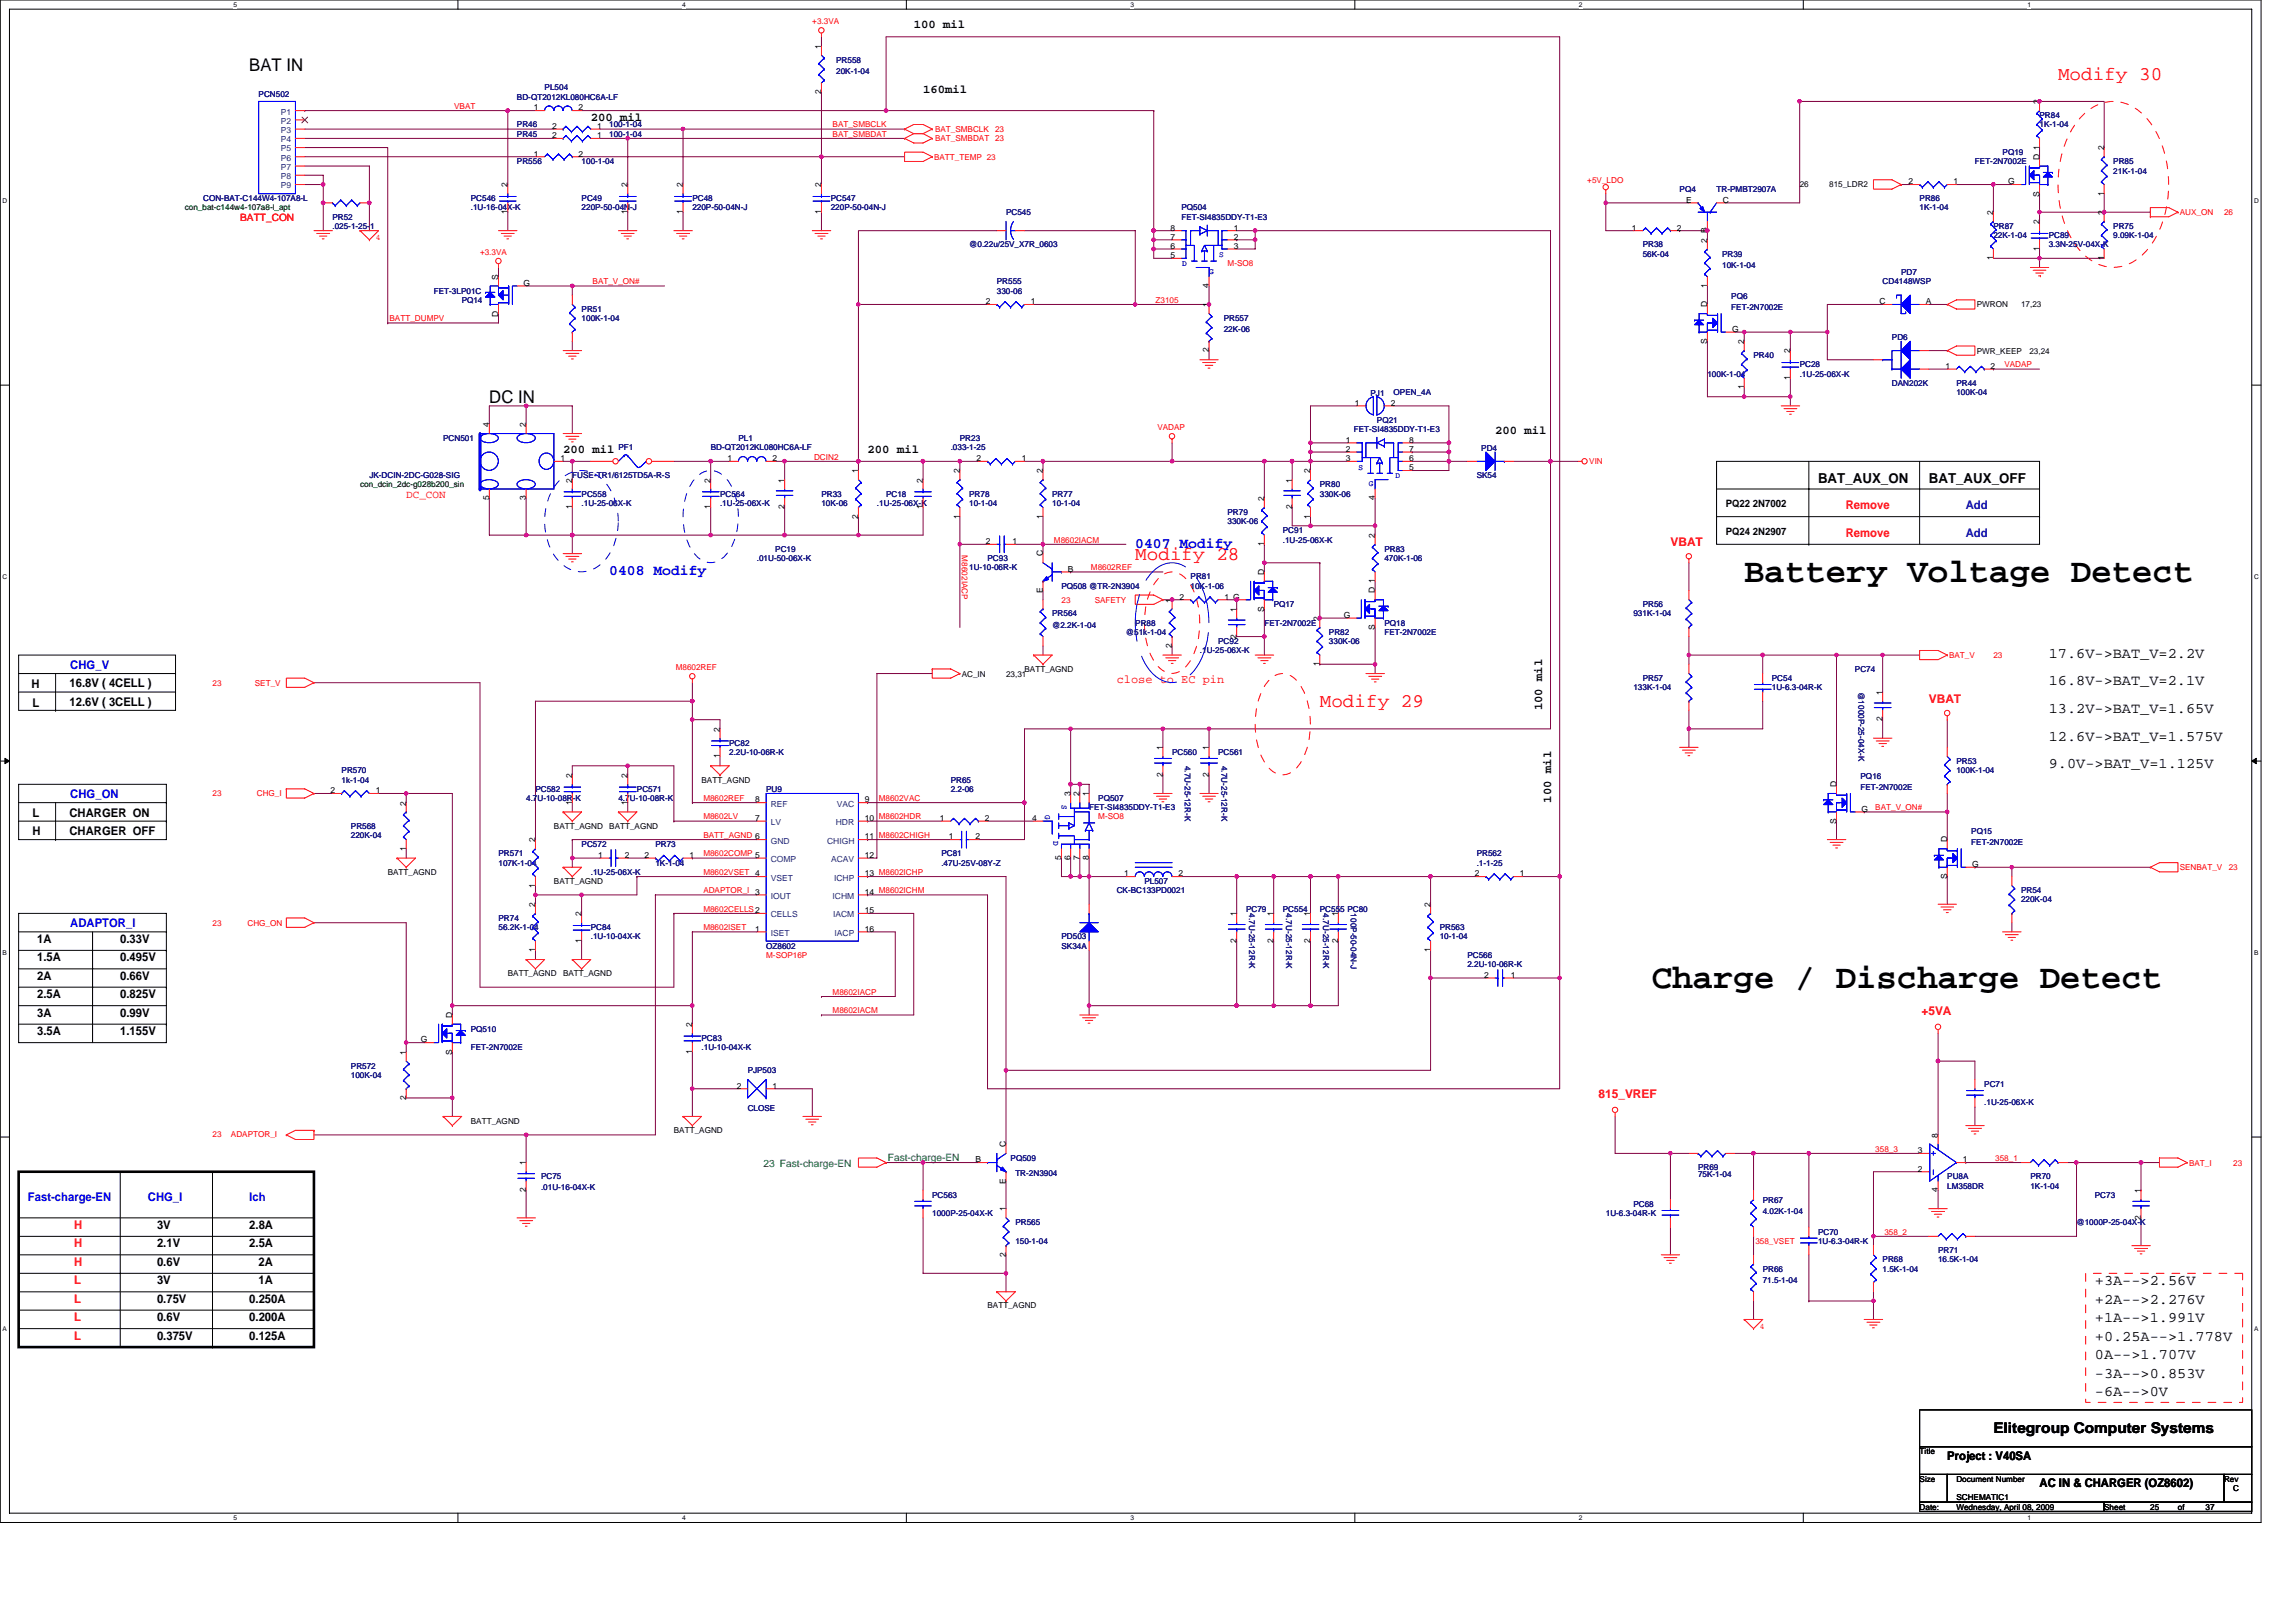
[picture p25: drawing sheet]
<svg xmlns="http://www.w3.org/2000/svg" width="297mm" height="210mm" viewBox="0 0 297 210" stroke-linecap="round" stroke-linejoin="round" font-family="sans-serif">
<defs><g id="words">
<g font-size="4.4">
<text x="225.7" y="75.3">Battery Voltage Detect</text>
<text x="213.7" y="127.8">Charge / Discharge Detect</text>
</g>
<g font-size="2.5" fill="#f00">
<text x="266.3" y="10.3">Modify 30</text>
<text x="146.9" y="72.4">Modify 28</text>
<text x="170.7" y="91.5">Modify 29</text>
</g>
<g font-size="2.3">
<text x="32.3" y="9.2">BAT IN</text>
<text x="63.3" y="52.2">DC IN</text>
</g>
<g font-size="1.9" fill="#00f">
<text x="146.9" y="70.8">0407 Modify</text>
<text x="78.8" y="74.4">0408 Modify</text>
</g>
<g font-size="1.9">
<text x="265" y="88.7">16.8V-&gt;BAT_V=2.1V</text>
<text x="265" y="85.1">17.6V-&gt;BAT_V=2.2V</text>
<text x="265" y="95.8">12.6V-&gt;BAT_V=1.575V</text>
<text x="265" y="92.3">13.2V-&gt;BAT_V=1.65V</text>
<text x="265" y="99.4">9.0V-&gt;BAT_V=1.125V</text>
<text x="271" y="166.3">+3A--&gt;2.56V</text>
<text x="271" y="168.7">+2A--&gt;2.276V</text>
<text x="271" y="171">+1A--&gt;1.991V</text>
<text x="271" y="173.4">+0.25A--&gt;1.778V</text>
<text x="271" y="175.8">0A--&gt;1.707V</text>
<text x="271" y="178.2">-3A--&gt;0.853V</text>
<text x="257.9" y="185.4">Elitegroup Computer Systems</text>
<text x="271" y="180.6">-6A--&gt;0V</text>
</g>
<g font-size="1.8">
<text x="235.2" y="62.5">BAT_AUX_ON</text>
<text x="249.5" y="62.5">BAT_AUX_OFF</text>
</g>
<g font-size="1.5">
<text x="118.2" y="3.7">100 mil</text>
<text x="76.4" y="15.6">200 mil</text>
<text x="119.4" y="12">160mil</text>
<text x="72.9" y="58.6">200 mil</text>
<text x="112.2" y="58.6">200 mil</text>
<text x="193.4" y="56.2">200 mil</text>
<text x="4.1" y="89">H</text>
<text x="9" y="88.9">16.8V ( 4CELL )</text>
<text x="4.2" y="91.4">L</text>
<text x="9" y="91.3">12.6V ( 3CELL )</text>
<text x="199.5" y="91.9" transform="rotate(-90 199.5 91.9)">100 mil</text>
<text x="4.2" y="105.6">L</text>
<text x="9" y="105.6">CHARGER ON</text>
<text x="200.7" y="103.8" transform="rotate(-90 200.7 103.8)">100 mil</text>
<text x="4.2" y="108">H</text>
<text x="9" y="108">CHARGER OFF</text>
<text x="4.8" y="124.4">1.5A</text>
<text x="4.8" y="122">1A</text>
<text x="15.6" y="122">0.33V</text>
<text x="15.6" y="124.4">0.495V</text>
<text x="4.8" y="129.2">2.5A</text>
<text x="4.8" y="131.6">3A</text>
<text x="4.8" y="126.8">2A</text>
<text x="15.6" y="131.6">0.99V</text>
<text x="15.6" y="129.2">0.825V</text>
<text x="15.6" y="126.8">0.66V</text>
<text x="4.8" y="133.9">3.5A</text>
<text x="15.6" y="133.9">1.155V</text>
<text x="20.3" y="161.4">2.1V</text>
<text x="20.3" y="159">3V</text>
<text x="32.3" y="161.4">2.5A</text>
<text x="32.3" y="159">2.8A</text>
<text x="20.3" y="163.8">0.6V</text>
<text x="20.3" y="166.2">3V</text>
<text x="33.5" y="166.2">1A</text>
<text x="33.5" y="163.8">2A</text>
<text x="20.3" y="168.6">0.75V</text>
<text x="20.3" y="173.3">0.375V</text>
<text x="20.3" y="170.9">0.6V</text>
<text x="32.3" y="170.9">0.200A</text>
<text x="32.3" y="168.6">0.250A</text>
<text x="32.3" y="173.3">0.125A</text>
<text x="251.9" y="188.8">Project : V40SA</text>
<text x="263.9" y="192.4">AC IN &amp; CHARGER (OZ8602)</text>
</g>
<g font-size="1.5" fill="#f00">
<text x="238.8" y="65.9">Remove</text>
<text x="216.1" y="70.7">VBAT</text>
<text x="238.8" y="69.5">Remove</text>
<text x="144.5" y="88.4">close to EC pin</text>
<text x="249.5" y="91">VBAT</text>
<text x="248.6" y="131.3">+5VA</text>
<text x="206.8" y="142.1">815_VREF</text>
<text x="9.6" y="159">H</text>
<text x="9.6" y="161.4">H</text>
<text x="9.6" y="166.2">L</text>
<text x="9.6" y="163.8">H</text>
<text x="9.6" y="173.3">L</text>
<text x="9.6" y="170.9">L</text>
<text x="9.6" y="168.6">L</text>
</g>
<g font-size="1.5" fill="#0000a0">
<text x="254.3" y="65.9">Add</text>
<text x="254.3" y="69.5">Add</text>
</g>
<g font-size="1.5" fill="#00f">
<text x="9.1" y="86.6">CHG_V</text>
<text x="9.1" y="103.3">CHG_ON</text>
<text x="9.1" y="120">ADAPTOR_I</text>
<text x="3.6" y="155.4">Fast-charge-EN</text>
<text x="19.1" y="155.4">CHG_I</text>
<text x="32.3" y="155.4">Ich</text>
</g>
<text font-size="1.4" fill="#f00" x="52.6" y="64.4">DC_CON</text>
<text font-size="1.3" fill="#f00" x="31.1" y="28.6">BATT_CON</text>
<g font-size="1.3">
<text x="223.3" y="65.7">PQ22 2N7002</text>
<text x="223.3" y="69.2">PQ24 2N2907</text>
</g>
<g font-size="1.3" fill="#008000">
<text x="98.8" y="151">23 Fast-charge-EN</text>
<text x="114.9" y="150.2">Fast-charge-EN</text>
</g>
<g font-size="1.1" fill="#f00">
<text x="105.1" y="3.1">+3.3VA</text>
<text x="58.8" y="14.1">VBAT</text>
<text x="107.7" y="16.5">BAT_SMBCLK</text>
<text x="107.7" y="17.7">BAT_SMBDAT</text>
<text x="121" y="17.1">BAT_SMBCLK</text>
<text x="128.7" y="17.1">23</text>
<text x="120.8" y="20.7">BATT_TEMP 23</text>
<text x="121" y="18.3">BAT_SMBDAT 23</text>
<text x="205.4" y="23.6">+5V_LDO</text>
<text x="282" y="27.8">AUX_ON</text>
<text x="287.7" y="27.8">26</text>
<text x="48.6" y="31">4</text>
<text x="62.1" y="33">+3.3VA</text>
<text x="158.8" y="34.4">M-SO8</text>
<text x="50.4" y="41.6">BATT_DUMPV</text>
<text x="76.7" y="36.8">BAT_V_ON#</text>
<text x="149.5" y="39.2">Z3105</text>
<text x="259.3" y="47.5">VADAP</text>
<text x="105.3" y="59.5">DCIN2</text>
<text x="149.7" y="55.6">VADAP</text>
<text x="205.6" y="60">VIN</text>
<text x="124.4" y="71.9" transform="rotate(90 124.4 71.9)">M8602IACP</text>
<text x="136.4" y="70.2">M8602IACM</text>
<text x="137.3" y="78">23</text>
<text x="141.1" y="73.8">M8602REF</text>
<text x="141.6" y="78">SAFETY</text>
<text x="27.5" y="88.7">23</text>
<text x="33" y="88.7">SET_V</text>
<text x="87.4" y="86.7">M8602REF</text>
<text x="252.2" y="85.1">BAT_V</text>
<text x="257.9" y="85.1">23</text>
<text x="27.5" y="103">23</text>
<text x="33.2" y="103">CHG_I</text>
<text x="91" y="103.6">M8602REF</text>
<text x="91" y="106">M8602LV</text>
<text x="113.7" y="106">M8602HDR</text>
<text x="113.7" y="103.6">M8602VAC</text>
<text x="142.1" y="106">M-SO8</text>
<text x="242.6" y="104.8">BAT_V_ON#</text>
<text x="91" y="108.4">BATT_AGND 6</text>
<text x="91" y="113.2">M8602VSET 4</text>
<text x="91" y="110.8">M8602COMP 5</text>
<text x="113.7" y="108.4">M8602CHIGH</text>
<text x="282" y="112.6">SENBAT_V</text>
<text x="288.3" y="112.6">23</text>
<text x="27.5" y="119.7">23</text>
<text x="32" y="119.7">CHG_ON</text>
<text x="91" y="117.9">M8602CELLS2</text>
<text x="91" y="115.5">ADAPTOR_I 3</text>
<text x="91" y="120.3">M8602ISET</text>
<text x="99.1" y="123.9">M-SOP16P</text>
<text x="107.7" y="131.1">M8602IACM</text>
<text x="107.7" y="128.7">M8602IACP</text>
<text x="27.5" y="147.1">23</text>
<text x="29.9" y="147.1">ADAPTOR_I</text>
<text x="242.6" y="149">358_3</text>
<text x="258.1" y="150.2">358_1</text>
<text x="283.2" y="150.8">BAT_I</text>
<text x="288.9" y="150.8">23</text>
<text x="227.1" y="160.9">358_VSET</text>
<text x="243.8" y="159.7">358_2</text>
<text x="227.7" y="171.9">4</text>
</g>
<g font-size="1.1" fill="#000080">
<text x="70.5" y="11.7">PL504</text>
<text x="108.2" y="8.1">PR558</text>
<text x="108.2" y="9.6">20K-1-04</text>
<text x="33.5" y="12.6">PCN502</text>
<text x="66.9" y="12.9">BD-QT2012KL080HC6A-LF</text>
<text x="66.9" y="16.5">PR46</text>
<text x="66.9" y="17.7">PR45</text>
<text x="78.8" y="16.5">100-1-04</text>
<text x="78.8" y="17.7">100-1-04</text>
<text x="263.9" y="15.3">PR84</text>
<text x="263.9" y="16.5">1K-1-04</text>
<text x="66.9" y="21.3">PR556</text>
<text x="75.2" y="21.3">100-1-04</text>
<text x="255.5" y="21.3">FET-2N7002E</text>
<text x="259.1" y="20.1">PQ19</text>
<text x="273.4" y="21.3">PR85</text>
<text x="273.4" y="22.5">21K-1-04</text>
<text x="26.3" y="26">CON-BAT-C144W4-107A8-L</text>
<text x="43" y="28.4">PR52</text>
<text x="43" y="29.6">.025-1-25-1</text>
<text x="60.9" y="26">PC546</text>
<text x="60.9" y="27.2">.1U-16-04X-K</text>
<text x="75.2" y="26">PC49</text>
<text x="75.2" y="27.2">220P-50-04N-J</text>
<text x="89.6" y="26">PC48</text>
<text x="89.6" y="27.2">220P-50-04N-J</text>
<text x="107.5" y="26">PC547</text>
<text x="107.5" y="27.2">220P-50-04N-J</text>
<text x="130.2" y="27.8">PC545</text>
<text x="152.8" y="27.2">PQ504</text>
<text x="152.8" y="28.4">FET-SI4835DDY-T1-E3</text>
<text x="217.3" y="24.8">PQ4</text>
<text x="222.1" y="24.8">TR-PMBT2907A</text>
<text x="248.3" y="26">PR86</text>
<text x="248.3" y="27.2">1K-1-04</text>
<text x="257.9" y="29.6">PR87</text>
<text x="273.4" y="29.6">PR75</text>
<text x="125.4" y="32">@0.22u/25V_X7R_0603</text>
<text x="212.5" y="32">PR38</text>
<text x="212.5" y="33.2">56K-04</text>
<text x="222.8" y="33.2">PR39</text>
<text x="222.8" y="34.6">10K-1-04</text>
<text x="246" y="35.6">PD7</text>
<text x="257.9" y="30.8">22K-1-04</text>
<text x="265" y="30.8">PC89</text>
<text x="265" y="32">3.3N-25V-04X-K</text>
<text x="273.4" y="30.8">9.09K-1-04</text>
<text x="56.1" y="38">FET-3LP01C</text>
<text x="59.7" y="39.2">PQ14</text>
<text x="75.2" y="40.4">PR51</text>
<text x="75.2" y="41.6">100K-1-04</text>
<text x="129" y="36.8">PR555</text>
<text x="129" y="38">330-06</text>
<text x="158.3" y="41.6">PR557</text>
<text x="224" y="38.7">PQ6</text>
<text x="224" y="40.1">FET-2N7002E</text>
<text x="243.6" y="36.8">CD4148WSP</text>
<text x="158.3" y="43">22K-06</text>
<text x="226.9" y="46.3">PR40</text>
<text x="232.8" y="47.5">PC28</text>
<text x="244.8" y="43.9">PD6</text>
<text x="177.3" y="51.2">PJ1</text>
<text x="180.3" y="51.1">OPEN_4A</text>
<text x="220.9" y="48.7">100K-1-04</text>
<text x="232.8" y="48.7">.1U-25-06X-K</text>
<text x="244.8" y="49.9">DAN202K</text>
<text x="253.1" y="49.9">PR44</text>
<text x="253.1" y="51.1">100K-04</text>
<text x="57.3" y="57.1">PCN501</text>
<text x="80" y="58.3">PF1</text>
<text x="91.9" y="58.3">BD-QT2012KL080HC6A-LF</text>
<text x="95.5" y="57.1">PL1</text>
<text x="123" y="58.3">.033-1-25</text>
<text x="124.2" y="57.1">PR23</text>
<text x="175.2" y="55.9">FET-SI4835DDY-T1-E3</text>
<text x="178.1" y="54.7">PQ21</text>
<text x="191.6" y="58.4">PD4</text>
<text x="47.8" y="61.8">JK-DCIN-2DC-G028-SIG</text>
<text x="74" y="61.8">FUSE-TR1/6125TD5A-R-S</text>
<text x="75.2" y="64.2">PC558</text>
<text x="75.2" y="65.4">.1U-25-06X-K</text>
<text x="93.2" y="64.2">PC564</text>
<text x="93.2" y="65.4">.1U-25-06X-K</text>
<text x="106.3" y="64.2">PR33</text>
<text x="106.3" y="65.4">10K-06</text>
<text x="113.4" y="65.4">.1U-25-06X-K</text>
<text x="114.6" y="64.2">PC18</text>
<text x="125.4" y="64.2">PR78</text>
<text x="125.4" y="65.4">10-1-04</text>
<text x="136.1" y="64.2">PR77</text>
<text x="136.1" y="65.4">10-1-04</text>
<text x="170.7" y="63">PR80</text>
<text x="170.7" y="64.2">330K-06</text>
<text x="191" y="61.8">SK54</text>
<text x="100.3" y="71.4">PC19</text>
<text x="158.8" y="66.6">PR79</text>
<text x="158.8" y="67.8">330K-06</text>
<text x="166" y="69">PC91</text>
<text x="166" y="70.2">.1U-25-06X-K</text>
<text x="179.1" y="71.4">PR83</text>
<text x="97.9" y="72.6">.01U-50-06X-K</text>
<text x="125.4" y="73.8">1U-10-06R-K</text>
<text x="127.8" y="72.6">PC93</text>
<text x="137.3" y="76.2">PQ508 @TR-2N3904</text>
<text x="154" y="75">PR81</text>
<text x="154" y="76.2">10K-1-06</text>
<text x="179.1" y="72.6">470K-1-06</text>
<text x="136.1" y="79.8">PR564</text>
<text x="136.1" y="81.2">@2.2K-1-04</text>
<text x="145.7" y="82.1">@51k-1-04</text>
<text x="146.9" y="80.9">PR88</text>
<text x="157.6" y="83.3">PC92</text>
<text x="163.6" y="80.9">FET-2N7002E</text>
<text x="164.8" y="78.6">PQ17</text>
<text x="171.9" y="82.1">PR82</text>
<text x="171.9" y="83.3">330K-06</text>
<text x="179.1" y="80.9">PQ18</text>
<text x="179.1" y="82.1">FET-2N7002E</text>
<text x="211.3" y="79.8">931K-1-04</text>
<text x="212.5" y="78.6">PR56</text>
<text x="155.2" y="84.5">.1U-25-06X-K</text>
<text x="211.3" y="89.3">133K-1-04</text>
<text x="212.5" y="88.1">PR57</text>
<text x="229.2" y="88.1">PC54</text>
<text x="229.2" y="89.3">1U-6.3-04R-K</text>
<text x="240" y="86.9">PC74</text>
<text x="240.4" y="89.5" transform="rotate(90 240.4 89.5)">@1000P-25-04X-K</text>
<text x="44.2" y="100.1">PR570</text>
<text x="44.2" y="101.2">1k-1-04</text>
<text x="94.3" y="96.5">PC82</text>
<text x="94.3" y="97.7">2.2U-10-06R-K</text>
<text x="123" y="101.2">PR65</text>
<text x="151.6" y="97.7">PC560</text>
<text x="153.3" y="99.1" transform="rotate(90 153.3 99.1)">4.7U-25-12R-K</text>
<text x="157.6" y="97.7">PC561</text>
<text x="158" y="99.1" transform="rotate(90 158 99.1)">4.7U-25-12R-K</text>
<text x="240.7" y="100.8">PQ16</text>
<text x="253.1" y="98.8">PR53</text>
<text x="253.1" y="100.1">100K-1-04</text>
<text x="45.4" y="107.2">PR568</text>
<text x="68.1" y="103.6">4.7U-10-08R-K</text>
<text x="69.3" y="102.4">PC582</text>
<text x="80" y="103.6">4.7U-10-08R-K</text>
<text x="82.4" y="102.4">PC571</text>
<text x="99.1" y="102.4">PU9</text>
<text x="123" y="102.4">2.2-06</text>
<text x="140.9" y="104.8">FET-SI4835DDY-T1-E3</text>
<text x="142.1" y="103.6">PQ507</text>
<text x="240.7" y="102.2">FET-2N7002E</text>
<text x="255" y="107.9">PQ15</text>
<text x="45.4" y="108.4">220K-04</text>
<text x="64.5" y="110.8">PR571</text>
<text x="64.5" y="112">107K-1-04</text>
<text x="75.2" y="109.6">PC572</text>
<text x="76.4" y="113.2">.1U-25-06X-K</text>
<text x="84.8" y="109.6">PR73</text>
<text x="84.8" y="112">1K-1-04</text>
<text x="121.8" y="110.8">PC81</text>
<text x="121.8" y="112">.47U-25V-08Y-Z</text>
<text x="191" y="110.8">PR562</text>
<text x="191" y="112">.1-1-25</text>
<text x="255" y="109.4">FET-2N7002E</text>
<text x="64.5" y="119.1">PR74</text>
<text x="144.5" y="115.6">CK-BC133PD0021</text>
<text x="148.1" y="114.4">PL507</text>
<text x="161.2" y="118">PC79</text>
<text x="161.6" y="118.2" transform="rotate(90 161.6 118.2)">4.7U-25-12R-K</text>
<text x="166" y="118">PC554</text>
<text x="166.4" y="118.2" transform="rotate(90 166.4 118.2)">4.7U-25-12R-K</text>
<text x="170.7" y="118">PC555 PC80</text>
<text x="171.2" y="118.2" transform="rotate(90 171.2 118.2)">4.7U-25-12R-K</text>
<text x="174.8" y="118.2" transform="rotate(90 174.8 118.2)">100P-50-04N-J</text>
<text x="261.5" y="115.6">PR54</text>
<text x="261.5" y="116.8">220K-04</text>
<text x="64.5" y="120.4">56.2K-1-04</text>
<text x="76.4" y="120.4">PC84</text>
<text x="76.4" y="121.5">.1U-10-04X-K</text>
<text x="99.1" y="122.7">OZ8602</text>
<text x="137.3" y="121.5">PD503</text>
<text x="137.3" y="122.7">SK34A</text>
<text x="186.3" y="120.4">PR563</text>
<text x="186.3" y="121.5">10-1-04</text>
<text x="189.8" y="123.9">PC566</text>
<text x="189.8" y="125.1">2.2U-10-06R-K</text>
<text x="60.9" y="133.5">PQ510</text>
<text x="60.9" y="135.9">FET-2N7002E</text>
<text x="90.8" y="134.7">PC83</text>
<text x="90.8" y="135.9">.1U-10-04X-K</text>
<text x="45.4" y="138.3">PR572</text>
<text x="45.4" y="139.4">100K-04</text>
<text x="96.7" y="138.9">PJP503</text>
<text x="96.7" y="143.7">CLOSE</text>
<text x="256.7" y="140.6">PC71</text>
<text x="256.7" y="143">.1U-25-06X-K</text>
<text x="70" y="152.6">PC75</text>
<text x="70" y="154">.01U-16-04X-K</text>
<text x="120.6" y="155">PC563</text>
<text x="130.7" y="150.2">PQ509</text>
<text x="131.4" y="152.1">TR-2N3904</text>
<text x="219.7" y="151.4">PR69</text>
<text x="219.7" y="152.3">75K-1-04</text>
<text x="228" y="155.7">PR67</text>
<text x="251.9" y="152.6">PU8A</text>
<text x="251.9" y="153.8">LM358DR</text>
<text x="262.7" y="152.6">PR70</text>
<text x="262.7" y="153.8">1K-1-04</text>
<text x="271" y="155">PC73</text>
<text x="120.6" y="157.4">1000P-25-04X-K</text>
<text x="131.4" y="158.5">PR565</text>
<text x="131.4" y="160.9">150-1-04</text>
<text x="207.7" y="157.4">1U-6.3-04R-K</text>
<text x="211.3" y="156.2">PC68</text>
<text x="228" y="157.1">4.02K-1-04</text>
<text x="235.2" y="159.7">PC70</text>
<text x="235.2" y="160.9">1U-6.3-04R-K</text>
<text x="268.6" y="158.5">@1000P-25-04X-K</text>
<text x="228" y="164.5">PR66</text>
<text x="228" y="165.9">71.5-1-04</text>
<text x="243.6" y="163.3">PR68</text>
<text x="243.6" y="164.5">1.5K-1-04</text>
<text x="250.7" y="162.1">PR71</text>
<text x="250.7" y="163.3">16.5K-1-04</text>
</g>
<g font-size="1.1">
<text x="106.3" y="6.3" transform="rotate(-90 106.3 6.3)">1</text>
<text x="69" y="14.3">1</text>
<text x="71.4" y="16.7">2</text>
<text x="71.4" y="17.9">2</text>
<text x="74.9" y="14.3">2</text>
<text x="77.3" y="16.7">1</text>
<text x="77.3" y="17.9">1</text>
<text x="106.3" y="12.2" transform="rotate(-90 106.3 12.2)">2</text>
<text x="263.8" y="13.5" transform="rotate(-90 263.8 13.5)">2</text>
<text x="69" y="20.3">1</text>
<text x="74.9" y="20.3">2</text>
<text x="246.9" y="23.9">2</text>
<text x="252.7" y="23.9">1</text>
<text x="259.8" y="23.9">G</text>
<text x="263.8" y="20.7" transform="rotate(-90 263.8 20.7)">D 1</text>
<text x="272.2" y="19.5" transform="rotate(-90 272.2 19.5)">2</text>
<text x="65.7" y="27.7" transform="rotate(-90 65.7 27.7)">1</text>
<text x="65.7" y="24.2" transform="rotate(-90 65.7 24.2)">2</text>
<text x="81.2" y="27.7" transform="rotate(-90 81.2 27.7)">1</text>
<text x="81.2" y="24.2" transform="rotate(-90 81.2 24.2)">2</text>
<text x="88.3" y="27.7" transform="rotate(-90 88.3 27.7)">1</text>
<text x="88.3" y="24.2" transform="rotate(-90 88.3 24.2)">2</text>
<text x="106.3" y="27.7" transform="rotate(-90 106.3 27.7)">1</text>
<text x="106.3" y="24.2" transform="rotate(-90 106.3 24.2)">2</text>
<text x="151.4" y="29.8">8</text>
<text x="159.6" y="29.8">1</text>
<text x="211.1" y="29.8">1</text>
<text x="216.9" y="29.8">2</text>
<text x="218.1" y="26.2">E</text>
<text x="222.9" y="26.2">C</text>
<text x="232.8" y="24.2">26</text>
<text x="236.6" y="24.2">815_LDR2</text>
<text x="257.9" y="27.8" transform="rotate(-90 257.9 27.8)">2</text>
<text x="263.8" y="29" transform="rotate(-90 263.8 29)">2</text>
<text x="263.8" y="25.4" transform="rotate(-90 263.8 25.4)">S</text>
<text x="272.2" y="27.8" transform="rotate(-90 272.2 27.8)">2</text>
<text x="272.2" y="25.3" transform="rotate(-90 272.2 25.3)">1</text>
<text x="151.4" y="33.4">5</text>
<text x="151.4" y="32.2">6</text>
<text x="151.4" y="31">7</text>
<text x="159.6" y="31">2</text>
<text x="159.6" y="32.2">3</text>
<text x="220.9" y="31.4" transform="rotate(-90 220.9 31.4)">2 B</text>
<text x="257.9" y="33.7" transform="rotate(-90 257.9 33.7)">1</text>
<text x="263.8" y="32.5" transform="rotate(-90 263.8 32.5)">1</text>
<text x="272.2" y="33.7" transform="rotate(-90 272.2 33.7)">1</text>
<text x="64.5" y="41" transform="rotate(-90 64.5 41)">D</text>
<text x="64.5" y="36.2" transform="rotate(-90 64.5 36.2)">S</text>
<text x="67.7" y="37">G</text>
<text x="127.5" y="39.4">2</text>
<text x="133.4" y="39.4">1</text>
<text x="156.4" y="39.8" transform="rotate(-90 156.4 39.8)">1</text>
<text x="156.4" y="37.3" transform="rotate(-90 156.4 37.3)">4</text>
<text x="220.9" y="39.8" transform="rotate(-90 220.9 39.8)">D</text>
<text x="220.9" y="37.3" transform="rotate(-90 220.9 37.3)">1</text>
<text x="243.2" y="39.4">C</text>
<text x="249.2" y="39.4">A</text>
<text x="255.7" y="39.8">PWRON</text>
<text x="261.5" y="39.8">17,23</text>
<text x="156.4" y="45.6" transform="rotate(-90 156.4 45.6)">2</text>
<text x="220.9" y="44.5" transform="rotate(-90 220.9 44.5)">S</text>
<text x="224.1" y="42.9">G</text>
<text x="225.6" y="44.5" transform="rotate(-90 225.6 44.5)">2</text>
<text x="231.6" y="45.7" transform="rotate(-90 231.6 45.7)">2</text>
<text x="251.7" y="47.7">1</text>
<text x="255.7" y="45.7">PWR_KEEP</text>
<text x="257.5" y="47.7">2</text>
<text x="262.5" y="45.7">23,24</text>
<text x="175.3" y="52.5">1</text>
<text x="179.9" y="52.5">2</text>
<text x="225.6" y="50.4" transform="rotate(-90 225.6 50.4)">1</text>
<text x="231.6" y="49.2" transform="rotate(-90 231.6 49.2)">1</text>
<text x="63.3" y="55.3" transform="rotate(-90 63.3 55.3)">4</text>
<text x="68" y="55.3" transform="rotate(-90 68 55.3)">2</text>
<text x="72.5" y="59.7">1</text>
<text x="94.1" y="59.7">1</text>
<text x="99.9" y="59.7">2</text>
<text x="126.3" y="59.7">2</text>
<text x="132.2" y="59.7">1</text>
<text x="174.1" y="57.3">1</text>
<text x="174.1" y="58.5">2</text>
<text x="174.1" y="59.7">3</text>
<text x="182.3" y="59.7">6</text>
<text x="182.3" y="58.5">7</text>
<text x="182.3" y="57.3">8</text>
<text x="63.3" y="64.7" transform="rotate(-90 63.3 64.7)">5</text>
<text x="68" y="64.7" transform="rotate(-90 68 64.7)">3</text>
<text x="74" y="65.9" transform="rotate(-90 74 65.9)">1</text>
<text x="74" y="62.4" transform="rotate(-90 74 62.4)">2</text>
<text x="91.9" y="65.9" transform="rotate(-90 91.9 65.9)">1</text>
<text x="91.9" y="62.4" transform="rotate(-90 91.9 62.4)">2</text>
<text x="101.5" y="65.9" transform="rotate(-90 101.5 65.9)">2</text>
<text x="101.5" y="62.4" transform="rotate(-90 101.5 62.4)">1</text>
<text x="111" y="61.2" transform="rotate(-90 111 61.2)">1</text>
<text x="119.4" y="65.9" transform="rotate(-90 119.4 65.9)">1</text>
<text x="119.4" y="62.4" transform="rotate(-90 119.4 62.4)">2</text>
<text x="124.2" y="61.2" transform="rotate(-90 124.2 61.2)">2</text>
<text x="134.9" y="61.2" transform="rotate(-90 134.9 61.2)">2</text>
<text x="163.6" y="64.8" transform="rotate(-90 163.6 64.8)">2</text>
<text x="167.1" y="65.9" transform="rotate(-90 167.1 65.9)">2</text>
<text x="167.1" y="62.4" transform="rotate(-90 167.1 62.4)">1</text>
<text x="169.5" y="61.2" transform="rotate(-90 169.5 61.2)">2</text>
<text x="177.9" y="64.7" transform="rotate(-90 177.9 64.7)">4</text>
<text x="182.3" y="60.9">5</text>
<text x="111" y="67.1" transform="rotate(-90 111 67.1)">2</text>
<text x="124.2" y="67.1" transform="rotate(-90 124.2 67.1)">1</text>
<text x="127.5" y="70.4">2</text>
<text x="131" y="70.4">1</text>
<text x="134.9" y="72" transform="rotate(-90 134.9 72)">C</text>
<text x="134.9" y="67.1" transform="rotate(-90 134.9 67.1)">1</text>
<text x="163.6" y="70.7" transform="rotate(-90 163.6 70.7)">1</text>
<text x="169.5" y="67.1" transform="rotate(-90 169.5 67.1)">1</text>
<text x="177.9" y="69.6" transform="rotate(-90 177.9 69.6)">2</text>
<text x="134.9" y="76.8" transform="rotate(-90 134.9 76.8)">E</text>
<text x="138.2" y="74">B</text>
<text x="151.6" y="78" transform="rotate(-90 151.6 78)">1</text>
<text x="152.6" y="77.6">2</text>
<text x="158.4" y="77.6">1 G</text>
<text x="163.6" y="74.4" transform="rotate(-90 163.6 74.4)">D</text>
<text x="177.9" y="76.8" transform="rotate(-90 177.9 76.8)">D 1</text>
<text x="151.6" y="83.8" transform="rotate(-90 151.6 83.8)">2</text>
<text x="160" y="82.6" transform="rotate(-90 160 82.6)">2</text>
<text x="160" y="79.1" transform="rotate(-90 160 79.1)">1</text>
<text x="163.6" y="79.2" transform="rotate(-90 163.6 79.2)">S</text>
<text x="170.7" y="80.3" transform="rotate(-90 170.7 80.3)">2</text>
<text x="173.8" y="79.9">G</text>
<text x="177.9" y="81.5" transform="rotate(-90 177.9 81.5)">S</text>
<text x="124.4" y="87.5">AC_IN</text>
<text x="130.2" y="87.5">23,31</text>
<text x="132.5" y="86.9">BATT_AGND</text>
<text x="170.7" y="86.2" transform="rotate(-90 170.7 86.2)">1</text>
<text x="243.5" y="89.9" transform="rotate(-90 243.5 89.9)">1</text>
<text x="93.1" y="94.7" transform="rotate(-90 93.1 94.7)">2</text>
<text x="243.5" y="93.3" transform="rotate(-90 243.5 93.3)">2</text>
<text x="74" y="100.6" transform="rotate(-90 74 100.6)">2</text>
<text x="81.2" y="100.6" transform="rotate(-90 81.2 100.6)">2</text>
<text x="90.8" y="101.2">BATT_AGND</text>
<text x="93.1" y="98.1" transform="rotate(-90 93.1 98.1)">1</text>
<text x="150.4" y="100.5" transform="rotate(-90 150.4 100.5)">2</text>
<text x="150.4" y="97" transform="rotate(-90 150.4 97)">1</text>
<text x="156.4" y="100.5" transform="rotate(-90 156.4 100.5)">2</text>
<text x="156.4" y="97" transform="rotate(-90 156.4 97)">1</text>
<text x="237.6" y="101.8" transform="rotate(-90 237.6 101.8)">D</text>
<text x="42.8" y="102.6">2</text>
<text x="48.6" y="102.6">1</text>
<text x="52.5" y="104.2" transform="rotate(-90 52.5 104.2)">2</text>
<text x="71.7" y="107.2">BATT_AGND</text>
<text x="74" y="104.1" transform="rotate(-90 74 104.1)">1</text>
<text x="78.8" y="107.2">BATT_AGND</text>
<text x="81.2" y="104.1" transform="rotate(-90 81.2 104.1)">1</text>
<text x="97.7" y="103.8">8</text>
<text x="97.7" y="106.2">7</text>
<text x="111.9" y="103.8">9</text>
<text x="111.9" y="106.2">10</text>
<text x="121.6" y="106.2">1</text>
<text x="127.4" y="106.2">2</text>
<text x="133.5" y="106.2">4</text>
<text x="138.5" y="103" transform="rotate(-90 138.5 103)">3</text>
<text x="139.7" y="103" transform="rotate(-90 139.7 103)">2</text>
<text x="140.9" y="103" transform="rotate(-90 140.9 103)">1</text>
<text x="237.6" y="106.6" transform="rotate(-90 237.6 106.6)">S</text>
<text x="240.8" y="105">G</text>
<text x="50.2" y="113.2">BATT_AGND</text>
<text x="52.5" y="110.1" transform="rotate(-90 52.5 110.1)">1</text>
<text x="69.3" y="109" transform="rotate(-90 69.3 109)">2</text>
<text x="77.4" y="111">1</text>
<text x="80.8" y="111">2</text>
<text x="83.4" y="111">2</text>
<text x="89.2" y="111">1</text>
<text x="111.9" y="108.6">11</text>
<text x="111.9" y="113.4">13 M8602ICHP</text>
<text x="111.9" y="111">12</text>
<text x="122.8" y="108.6">1</text>
<text x="126.2" y="108.6">2</text>
<text x="137.3" y="111.3" transform="rotate(-90 137.3 111.3)">5</text>
<text x="138.5" y="111.3" transform="rotate(-90 138.5 111.3)">6</text>
<text x="139.7" y="111.3" transform="rotate(-90 139.7 111.3)">7</text>
<text x="140.9" y="111.3" transform="rotate(-90 140.9 111.3)">8</text>
<text x="145.5" y="113.4">1</text>
<text x="152.5" y="113.4">2</text>
<text x="190.8" y="113.4">2</text>
<text x="196.6" y="113.4">1</text>
<text x="251.9" y="113.8" transform="rotate(-90 251.9 113.8)">S</text>
<text x="251.9" y="109" transform="rotate(-90 251.9 109)">D</text>
<text x="255.1" y="112.2">G</text>
<text x="69.3" y="117.3" transform="rotate(-90 69.3 117.3)">2</text>
<text x="69.3" y="114.9" transform="rotate(-90 69.3 114.9)">1</text>
<text x="71.7" y="114.4">BATT_AGND</text>
<text x="75.2" y="118.6" transform="rotate(-90 75.2 118.6)">2</text>
<text x="111.9" y="118.2">15</text>
<text x="111.9" y="115.8">14 M8602ICHM</text>
<text x="160" y="118.6" transform="rotate(-90 160 118.6)">1</text>
<text x="164.8" y="118.6" transform="rotate(-90 164.8 118.6)">1</text>
<text x="169.5" y="118.6" transform="rotate(-90 169.5 118.6)">1</text>
<text x="173.1" y="118.6" transform="rotate(-90 173.1 118.6)">1</text>
<text x="185.1" y="117.3" transform="rotate(-90 185.1 117.3)">2</text>
<text x="69.3" y="123.2" transform="rotate(-90 69.3 123.2)">1</text>
<text x="75.2" y="122" transform="rotate(-90 75.2 122)">1</text>
<text x="97.7" y="120.5">1</text>
<text x="111.9" y="120.5">16</text>
<text x="160" y="122" transform="rotate(-90 160 122)">2</text>
<text x="164.8" y="122" transform="rotate(-90 164.8 122)">2</text>
<text x="169.5" y="122" transform="rotate(-90 169.5 122)">2</text>
<text x="173.1" y="122" transform="rotate(-90 173.1 122)">2</text>
<text x="185.1" y="123.2" transform="rotate(-90 185.1 123.2)">1</text>
<text x="58.5" y="131.7" transform="rotate(-90 58.5 131.7)">D</text>
<text x="65.7" y="126.3">BATT_AGND</text>
<text x="72.9" y="126.3">BATT_AGND</text>
<text x="192" y="126.5">2</text>
<text x="195.4" y="126.5">1</text>
<text x="52.5" y="136.5" transform="rotate(-90 52.5 136.5)">1</text>
<text x="54.5" y="134.9">G</text>
<text x="58.5" y="136.5" transform="rotate(-90 58.5 136.5)">S</text>
<text x="89.6" y="136.3" transform="rotate(-90 89.6 136.3)">1</text>
<text x="89.6" y="132.9" transform="rotate(-90 89.6 132.9)">2</text>
<text x="52.5" y="142.3" transform="rotate(-90 52.5 142.3)">2</text>
<text x="95.3" y="140.8">2</text>
<text x="99.9" y="140.8">1</text>
<text x="60.9" y="145.4">BATT_AGND</text>
<text x="87.2" y="146.6">BATT_AGND</text>
<text x="130.1" y="148.4" transform="rotate(-90 130.1 148.4)">C</text>
<text x="248.1" y="149.2">3</text>
<text x="250.7" y="147.2" transform="rotate(-90 250.7 147.2)">8</text>
<text x="68" y="154.2" transform="rotate(-90 68 154.2)">2</text>
<text x="68" y="150.8" transform="rotate(-90 68 150.8)">1</text>
<text x="126.2" y="150.4">B</text>
<text x="130.1" y="153.2" transform="rotate(-90 130.1 153.2)">E</text>
<text x="248.1" y="151.6">2</text>
<text x="250.7" y="154.2" transform="rotate(-90 250.7 154.2)">4</text>
<text x="253.9" y="150.4">1</text>
<text x="277" y="154.4" transform="rotate(-90 277 154.4)">1</text>
<text x="130.1" y="156.7" transform="rotate(-90 130.1 156.7)">1</text>
<text x="277" y="157.8" transform="rotate(-90 277 157.8)">2</text>
<text x="130.1" y="162.6" transform="rotate(-90 130.1 162.6)">2</text>
<text x="127.8" y="169.3">BATT_AGND</text>
<text x="248.3" y="188.2">Title</text>
<text x="248.3" y="191.7">Size</text>
<text x="253.1" y="191.7">Document Number</text>
<text x="287.7" y="191.7">Rev</text>
<text x="248.3" y="195.3">Date:</text>
<text x="253.1" y="194.1">SCHEMATIC1</text>
<text x="253.1" y="195.3">Wednesday, April 08, 2009</text>
<text x="272.2" y="195.3">Sheet</text>
<text x="278.2" y="195.3">25</text>
<text x="281.8" y="195.3">of</text>
<text x="285.3" y="195.3">37</text>
<text x="288.9" y="192.9">C</text>
</g>
<g font-size="1.1" fill="#004080">
<text x="36.3" y="14.8">P1</text>
<text x="36.3" y="16">P2</text>
<text x="36.3" y="17.2">P3</text>
<text x="36.3" y="18.4">P4</text>
<text x="36.3" y="19.6">P5</text>
<text x="36.3" y="20.8">P6</text>
<text x="36.3" y="22">P7</text>
<text x="36.3" y="23.2">P8</text>
<text x="36.3" y="24.4">P9</text>
<text x="99.7" y="104.4">REF</text>
<text x="99.7" y="106.7">LV</text>
<text x="108.1" y="106.7">HDR</text>
<text x="108.2" y="104.4">VAC</text>
<text x="99.7" y="109.1">GND</text>
<text x="99.7" y="111.5">COMP</text>
<text x="99.7" y="113.9">VSET</text>
<text x="107" y="109.1">CHIGH</text>
<text x="107.5" y="111.5">ACAV</text>
<text x="107.9" y="113.9">ICHP</text>
<text x="99.7" y="118.7">CELLS</text>
<text x="99.7" y="116.3">IOUT</text>
<text x="107.7" y="116.3">ICHM</text>
<text x="107.8" y="118.7">IACM</text>
<text x="99.7" y="121.1">ISET</text>
<text x="108" y="121.1">IACP</text>
</g>
<g font-size="1.1" fill="#008000">
<text x="23.9" y="27.2">con_bat-c144w4-107a8-l_apt</text>
<text x="46.6" y="63">con_dcin_2dc-g028b200_sin</text>
</g>
<g font-size="1.1" fill="#00f">
<text x="152.9" y="34.4">D</text>
<text x="156.4" y="35.4">G</text>
<text x="157.7" y="33.3">S</text>
<text x="175.8" y="60.7">S</text>
<text x="177.1" y="62.9">G</text>
<text x="180.5" y="61.8">D</text>
<text x="135.2" y="105.4" transform="rotate(90 135.2 105.4)">G</text>
<text x="137.4" y="104.1" transform="rotate(90 137.4 104.1)">S</text>
<text x="136.3" y="108.9" transform="rotate(90 136.3 108.9)">D</text>
</g>
<g font-size=".9">
<text x="30.2" y=".9">5</text>
<text x="88.2" y=".9">4</text>
<text x="146.3" y=".9">3</text>
<text x="204.3" y=".9">2</text>
<text x="262.3" y=".9">1</text>
<text x=".3" y="26.3">D</text>
<text x="291.6" y="26.3">D</text>
<text x=".3" y="74.9">C</text>
<text x="291.6" y="74.9">C</text>
<text x=".3" y="123.5">B</text>
<text x="291.6" y="123.5">B</text>
<text x=".3" y="172.2">A</text>
<text x="291.6" y="172.2">A</text>
<text x="30.2" y="196.7">5</text>
<text x="88.2" y="196.7">4</text>
<text x="146.3" y="196.7">3</text>
<text x="204.3" y="196.7">2</text>
<text x="262.3" y="196.7">1</text>
</g>
</g></defs>
<path d="M0 0h292.5v197h-292.5zM1.2 1.2h290.1v194.6h-290.1z" fill="none" stroke="#000" stroke-width=".13"/>
<g fill="#fff">
<path d="M30.2 .1h.5v1h-.5z"/>
<path d="M30.2 195.9h.5v1h-.5z"/>
</g>
<path d="M59.2 0v1.2M59.2 195.8v1.2" fill="none" stroke="#000" stroke-width=".13"/>
<g fill="#fff">
<path d="M88.2 .1h.5v1h-.5z"/>
<path d="M88.2 195.9h.5v1h-.5z"/>
</g>
<path d="M117.3 0v1.2M117.3 195.8v1.2" fill="none" stroke="#000" stroke-width=".13"/>
<g fill="#fff">
<path d="M146.3 .1h.4v1h-.4z"/>
<path d="M146.3 195.9h.4v1h-.4z"/>
</g>
<path d="M175.3 0v1.2M175.3 195.8v1.2" fill="none" stroke="#000" stroke-width=".13"/>
<g fill="#fff">
<path d="M204.3 .1h.4v1h-.4z"/>
<path d="M204.3 195.9h.4v1h-.4z"/>
</g>
<path d="M233.3 0v1.2M233.3 195.8v1.2" fill="none" stroke="#000" stroke-width=".13"/>
<g fill="#fff">
<path d="M262.3 .1h.5v1h-.5z"/>
<path d="M262.3 195.9h.5v1h-.5z"/>
<path d="M.3 25.5h.6v1h-.6z"/>
<path d="M291.6 25.5h.6v1h-.6z"/>
<path d="M.3 74.1h.6v1h-.6z"/>
<path d="M291.6 74.1h.6v1h-.6z"/>
</g>
<path d="M0 49.8h1.2M291.3 49.8h1.2" fill="none" stroke="#000" stroke-width=".13"/>
<g fill="#fff">
<path d="M.3 122.8h.6v.9h-.6z"/>
<path d="M291.6 122.8h.6v.9h-.6z"/>
</g>
<path d="M0 98.5h1.2M291.3 98.5h1.2" fill="none" stroke="#000" stroke-width=".13"/>
<path d="M.6 98.1l.6 .4-.6 .3zM291.3 98.5l.6-.4v.7z" fill="#000" stroke="#000" stroke-width=".13"/>
<g fill="#fff">
<path d="M.3 171.4h.6v1h-.6z"/>
<path d="M291.6 171.4h.6v1h-.6z"/>
</g>
<g fill="none" stroke="#000" stroke-width=".13">
<path d="M222.1 59.7h41.8v10.7h-41.8zM234 59.7v10.7M248.3 59.7v10.7M222.1 63.3h41.8M222.1 66.8h41.8M234 70.4h.1M263.9 66.8h.1M2.4 89.5h20.3M2.4 87.1h20.3M2.4 84.8h20.3v7.1h-20.3zM7.2 91.9h.1M7.2 87.1v4.8"/>
<path d="M22.7 89.5h.1M22.7 87.1h.1M2.4 106.2h19.1M2.4 103.8h19.1M2.4 101.5h19.1v7.1h-19.1zM2.4 118.2h19.1v16.7h-19.1zM7.2 108.6h.1M7.2 103.8v4.8M21.5 106.2h.1M21.5 103.8h.1M2.4 130.1h19.1M2.4 125.3h19.1"/>
<path d="M2.4 132.5h19.1M2.4 120.6h19.1M2.4 123h19.1M2.4 127.7h19.1M12 120.6v14.3M21.5 132.5h.1M21.5 120.6h.1M21.5 123h.1M21.5 127.7h.1M0 147.1h1.2M2.4 160h38.2M2.4 157.6h38.2"/>
<path d="M15.6 151.6v22.7M27.5 151.6v22.7M40.6 157.6h.1M291.3 147.1h1.2M2.4 169.5h38.2M2.4 162.3h38.2M2.4 167.1h38.2M2.4 164.7h38.2M2.4 171.9h38.2M27.5 174.3h.1M40.6 167.1h.1M40.6 164.7h.1"/>
<path d="M40.6 171.9h.1M248.3 190.8h3.6v3.6h-3.6zM248.3 182.4h43v4.8h-43zM248.3 187.2h43v3.6h-43zM248.3 194.4h23.9v1.1h-23.9zM251.9 190.8h35.8v3.6h-35.8zM272.2 194.4h19.1v1.1h-19.1zM287.7 190.8h3.6v3.6h-3.6z"/>
</g>
<g fill="none" stroke="#800040" stroke-width=".13">
<path d="M39.4 14.3h29.9M39.4 14.3h.1M39.4 16.7h32.3M39.4 17.9h32.3M39.4 19.1h10.8v22.7M65.7 14.3h.1M65.7 14.3v9.6M75.2 14.3h39.4M77.6 16.7h10.8v7.2M77.6 17.9h3.6v6M81.2 17.9h.1M81.2 17.9h35.8"/>
<path d="M88.4 16.7h.1M88.4 16.7h28.6M106.3 4.8v1.2M106.3 11.9v8.4M114.6 14.3v-9.5h87.2v108.6M114.6 14.3h.1M114.6 14.3h34.7M149.3 14.3h.1M149.3 14.3v15.5M232.8 13.1v13.1h-9.5M232.8 13.1h.1M232.8 13.1h31.1"/>
<path d="M263.9 19.1v1.2M263.9 13.1h8.3v6M263.9 13.1h.1M39.4 20.3h29.9M39.4 22.7h2.4v1.2M39.4 23.9h2.4M39.4 21.5h8.4v4.7M41.8 26.2h.1M41.8 23.9h.1M41.8 23.9v5.9M47.8 26.2h.1M47.8 26.2v3.6"/>
<path d="M64.5 34.6v1.2M65.7 27.5v2.3M68.1 37h5.9M74 37v1.2M74 37h.1M74 37h12M75.2 20.3h31.1M81.2 27.5v2.3M88.4 27.5v2.3M106.3 20.3h.1M106.3 20.3v3.6M106.3 27.5v2.3"/>
<path d="M106.3 20.3h10.7M111.1 39.4h.1M111.1 39.4h16.7M111.1 39.4v20.3M129 29.8h-17.9v9.6M132.5 29.8h14.4v9.6M133.7 39.4h13.2M146.9 39.4h.1M149.3 31h2.3M149.3 32.2v1.2h2.3M149.3 29.8h2.3M149.3 32.2h2.3"/>
<path d="M149.3 29.8v1.2M149.3 31h.1M149.3 31v1.2M156.4 37v2.4h-9.5M160 29.8h2.4M160 31h.1M160 31h2.4M162.4 31v1.2h-2.4M162.4 29.8h38.2M162.4 29.8h.1M162.4 29.8v1.2M200.6 29.8h.1"/>
<path d="M200.6 29.8v64.5h-44.2M207.7 26.2h.1M207.7 26.2h10.8M207.7 26.2v3.6h3.6M207.7 25.1v1.1M217.3 29.8h3.6v1.2M217.3 29.8h.1M220.9 37v2.4M243.6 39.4h-7.2v3.6M246 23.9h.1M246 23.9h1.1M249.5 39.4h2.4"/>
<path d="M253.1 23.9h4.8M257.9 23.9h2.4M257.9 23.9h.1M257.9 33.4h6M257.9 23.9v3.6M263.9 25.1v2.4M263.9 33.4h.1M263.9 33.4h8.3M263.9 27.5h.1M263.9 27.5v1.1M263.9 32.2v1.2M263.9 33.4v1.2"/>
<path d="M263.9 27.5h8.3M272.2 25.1v2.4M272.2 27.5h6M50.2 41.8h.1M64.5 40.6v1.2h-14.3M68.1 52.5h5.9v3.6M68.1 52.5h-4.8v2.4M68.1 52.5h.1M68.1 52.5v2.4M72.9 59.7h1.1v2.4M74 44.2v1.2M74 59.7h.1"/>
<path d="M74 59.7h2.4M87.2 59.7h4.7M91.9 59.7v2.4M91.9 59.7h.1M91.9 59.7h2.4M100.3 59.7h1.2M101.5 59.7v2.4M101.5 59.7h.1M101.5 59.7h9.6M111.1 59.7v1.2M111.1 59.7h8.3M119.4 59.7v2.4"/>
<path d="M119.4 59.7h.1M119.4 59.7h4.8M124.2 59.7h2.4M124.2 59.7h.1M124.2 59.7v1.2M132.5 59.7h2.4M134.9 59.7h.1M134.9 59.7h16.7M134.9 59.7v1.2M151.6 57.3v2.4M151.6 59.7h.1M151.6 59.7h12"/>
<path d="M156.4 45.4v1.1M163.6 59.7h3.6M163.6 59.7v4.8M167.2 59.7h2.3M167.2 59.7h.1M167.2 59.7v2.4M169.5 59.7h.1M169.5 58.5v1.2h4.8M169.5 58.5h.1M169.5 57.3v1.2h4.8M169.5 57.3h.1M169.5 59.7v1.2"/>
<path d="M169.5 57.3h4.8M175.5 52.5h-6v4.8M180.3 52.5h7.1v4.8M182.7 57.3h4.7M182.7 59.7h4.7M182.7 58.5h.1M182.7 58.5h4.7M187.4 57.3h.1M187.4 58.5v1.2M187.4 59.7v1.2h-4.7M187.4 59.7h.1M187.4 59.7h2.4"/>
<path d="M187.4 57.3v1.2M195.8 59.7h4.8M200.6 59.7h.1M200.6 59.7h3.6M220.9 44.2v7.1h4.8M224.5 43h1.2M225.7 43v1.2M225.7 50.1v1.2M225.7 51.3h.1M225.7 43h.1M225.7 51.3h5.9M225.7 43h5.9"/>
<path d="M231.6 43v2.4M231.6 43h4.8v3.5h6M231.6 51.3v1.2M231.6 43h.1M231.6 48.9v2.4M249.5 47.8h2.4M249.5 45.4h2.4M257.9 47.8h.1M257.9 47.8h6M63.3 64.5v4.7h4.8M68.1 69.2h.1M68.1 64.5v4.7"/>
<path d="M74 69.2v2.4M74 69.2h.1M74 65.7v3.5M91.9 69.2h.1M91.9 65.7v3.5M101.5 65.7v3.5M101.5 69.2h.1M111.1 66.8v2.4M111.1 69.2h.1M119.4 65.7v3.5h-51.3M124.2 70.4h3.6M124.2 70.4h.1"/>
<path d="M124.2 66.8v3.6M124.2 70.4v10.8M131.4 70.4h3.5M134.9 70.4h.1M134.9 66.8v3.6M134.9 76.4v1.2M134.9 70.4v1.2M134.9 70.4h10.8M138.5 74h.1M138.5 74h11.9M150.4 77.6h1.2M151.6 77.6h.1"/>
<path d="M151.6 77.6h1.2M158.8 77.6h1.2M160 77.6h.1M160 77.6v1.2M163.6 78.8v3.6M163.6 72.8h7.1M163.6 70.4h.1M163.6 72.8v1.2M163.6 70.4v2.4M167.2 65.7v2.3h2.3M169.5 68h.1M169.5 66.8v1.2"/>
<path d="M169.5 68h8.4M170.7 72.8h.1M170.7 72.8v7.2h3.6M177.9 64.5v3.5M177.9 68v1.2M177.9 75.2v1.2M218.5 72.8v3.6M40.6 88.3h21.5v39.4h25.1v-9.5M69.3 90.7v17.9M69.3 90.7h.1M69.3 90.7h20.3M81.2 99.1h6v7.1"/>
<path d="M81.2 99.1h.1M89.6 93.1h3.6v1.2M89.6 90.7h.1M89.6 88.3v2.4M89.6 93.1h.1M89.6 90.7v13.1M93.2 97.9v1.2M120.6 87.1h-7.1v23.9h-1.3M134.9 83.6v1.2M138.5 94.3h.1M138.5 94.3h-6v9.5M138.5 94.3v7.2"/>
<path d="M138.5 94.3h17.9M150.4 94.3h.1M150.4 94.3v2.4M151.6 83.6v1.2M156.4 94.3h.1M156.4 94.3v2.4M160 82.4h3.6M163.6 82.4h.1M163.6 82.4v2.4M170.7 85.9h.1M170.7 85.9h7.2M177.9 81.2v4.7"/>
<path d="M177.9 85.9v1.2M218.5 82.4v2.4M218.5 94.3v2.4M218.5 84.8h.1M218.5 84.8v1.1M218.5 94.3h.1M218.5 91.9v2.4M218.5 84.8h19.1M228 84.8v2.3M228 90.7v3.6h-9.5M228 84.8h.1M237.6 84.8v16.7"/>
<path d="M237.6 84.8h6M243.6 84.8h4.7M243.6 84.8h.1M243.6 93.1v2.4M243.6 84.8v4.7M251.9 93.1v3.6M40.6 119.4h12v15.5M40.6 102.7h2.4M49 102.7h3.6M52.6 109.8v1.2M52.6 102.7h5.9v27.4M52.6 102.7h.1"/>
<path d="M52.6 102.7v1.1M69.3 114.6v1.2M69.3 115.8v1.2M69.3 115.8h.1M74 111h.1M74 108.6h.1M74 100.3v-1.2h7.2v1.2M74 103.8v1.3M74 111h3.6M74 108.6v2.4M74 111v1.2M74 108.6h23.9"/>
<path d="M75.2 115.8h.1M75.2 115.8v2.4M81.2 103.8v1.3M81.2 111h2.4M82.4 113.4h.1M82.4 113.4v2.4h-13.1M82.4 113.4h15.5M84.8 115.8h.1M84.8 115.8v31h-16.7M84.8 115.8h13.1M87.2 118.2h.1M87.2 106.2h.1"/>
<path d="M87.2 118.2h10.7M87.2 106.2h10.7M89.6 103.8h.1M89.6 111h.1M89.6 103.8h8.3M89.6 111h8.3M112.2 118.2h6v13.1h-11.9M112.2 115.8h15.6v25.1h74v-14.4M112.2 108.6h.1M112.2 106.2h.1M112.2 113.4h.1M112.2 115.8h.1"/>
<path d="M112.2 103.8h.1M112.2 113.4h18v34.6M112.2 108.6h10.8M112.2 106.2h9.6M112.2 103.8h20.3M127.8 106.2h5.9M132.5 103.8v4.8h-5.9M132.5 103.8h.1M137.3 111v2.4h1.2M138.5 101.5v1.2M138.5 101.5h.1M138.5 111v2.4"/>
<path d="M138.5 113.4h.1M138.5 113.4h7.2M138.5 101.5h1.2M139.7 101.5h1.2v1.2M139.7 101.5h.1M139.7 113.4h.1M139.7 111v2.4M139.7 101.5v1.2M140.9 113.4v3.6M140.9 111v2.4M140.9 113.4h.1M150.4 100.3v2.4"/>
<path d="M152.8 113.4h7.2M156.4 100.3v2.4M160 113.4v4.8M160 113.4h4.8v4.8M160 113.4h.1M164.8 113.4h.1M164.8 113.4h4.7M169.5 113.4h.1M169.5 113.4h3.6M169.5 113.4v4.8M173.1 113.4h12v3.6M173.1 113.4h.1"/>
<path d="M173.1 113.4v4.8M185.1 113.4h5.9M197 113.4h4.8M201.8 113.4h.1M201.8 113.4v13.1M237.6 106.2v2.4M241.2 105.1h10.7v3.5M241.2 105.1h.1M251.9 113.4v3.6M251.9 102.7v2.4M255.5 112.2h.1M255.5 112.2h4.8"/>
<path d="M260.3 119.4v1.2M260.3 112.2v1.2M260.3 112.2h17.9M52.6 134.9h.1M52.6 134.9h2.3M52.6 134.9v1.2M58.5 130.1v1.2M58.5 130.1h.1M58.5 136.1v5.9M58.5 130.1h31.1M69.3 123v1.1M75.2 121.8v2.3"/>
<path d="M89.6 120.6v11.9M89.6 120.6h.1M89.6 136.1v4.8M89.6 120.6h8.3M106.3 131.3h.1M106.3 128.9h.1M112.2 120.6h3.6v8.3h-9.5M130.2 138.5h.1M140.9 130.1v1.2M140.9 130.1h.1M140.9 123v7.1M140.9 130.1h28.6"/>
<path d="M160 121.8v8.3M160 130.1h.1M164.8 121.8v8.3M164.8 130.1h.1M169.5 121.8h.1M169.5 121.8v8.3M173.1 121.8v8.3h-3.6M185.1 126.5v12h-54.9M185.1 123v3.5M185.1 126.5h.1M185.1 126.5h7.1M195.8 126.5h6"/>
<path d="M250.7 133.7v3.6M250.7 137.3h.1M250.7 137.3h4.8v2.4M250.7 137.3v9.5M40.6 146.8h27.5M52.6 142h5.9M58.5 142h.1M58.5 142v2.4M68.1 146.8h.1M68.1 146.8v3.6M68.1 154v3.6M89.6 140.9v3.5"/>
<path d="M89.6 140.9h.1M89.6 140.9h5.9M100.3 140.9h4.8v3.5M114.6 150.4h4.8v3.6M114.6 150.4h.1M119.4 157.6v7.1h10.8M119.4 150.4h.1M119.4 150.4h7.2M130.2 152.8v3.6M209 144.4v4.8h7.1v6M216.1 149.2h.1M216.1 158.8v3.5"/>
<path d="M216.1 149.2h2.4M224.5 149.2h2.4v4.8M226.9 149.2h.1M226.9 160h.1M226.9 149.2h21.4M226.9 160v2.3M234 149.2v9.6M234 149.2h.1M242.4 160h.1M242.4 160h7.1M242.4 160v1.2M248.3 151.6h-5.9v8.4"/>
<path d="M250.7 154v2.4M254.3 150.4h.1M254.3 150.4h7.2M255.5 143.3v2.3M267.4 150.4h1.2M268.6 150.4v9.6h-13.1M268.6 150.4h.1M268.6 150.4h10.8M277 150.4h.1M277 154h.1M277 157.6v3.6M277 150.4v3.6"/>
<path d="M130.2 162.3v2.4M130.2 164.7h.1M130.2 164.7v2.4M226.9 168.3v2.4M234 168.3h8.4v2.4M234 168.3h.1M234 162.3v6M242.4 167.1v1.2"/>
</g>
<g fill="#f0f" stroke="#f0f" stroke-width=".13">
<path d="M200.4 59.5h.3l.1 .2-.1 .1-.1 .1-.2-.1z" fill-rule="evenodd"/>
<path d="M124 59.5h.3l.1 .2-.1 .1-.1 .1-.2-.1z" fill-rule="evenodd"/>
<path d="M101.3 69.1h.4v.1v.2h-.2h-.2z" fill-rule="evenodd"/>
<path d="M91.8 69.1h.3l.1 .1-.1 .2h-.2h-.1z" fill-rule="evenodd"/>
<path d="M73.9 69.1h.3l.1 .1-.1 .2h-.2h-.1z" fill-rule="evenodd"/>
<path d="M67.9 69.1h.3l.1 .1-.1 .2h-.1h-.2z" fill-rule="evenodd"/>
<path d="M134.8 59.5h.3v.2v.1l-.2 .1-.1-.1z" fill-rule="evenodd"/>
<path d="M207.6 26.1h.3l.1 .1-.1 .2-.2 .1-.1-.1z" fill-rule="evenodd"/>
<path d="M138.3 101.3h.4v.2v.1l-.2 .1-.2-.1z" fill-rule="evenodd"/>
<path d="M73.9 110.8h.3l.1 .2-.1 .2h-.2h-.1z" fill-rule="evenodd"/>
<path d="M201.6 113.2h.3l.1 .2-.1 .2h-.1h-.2z" fill-rule="evenodd"/>
<path d="M75.1 115.6h.3l.1 .2-.1 .1-.2 .1-.1-.1z" fill-rule="evenodd"/>
<path d="M184.9 126.4h.3l.1 .1-.1 .2h-.1h-.2z" fill-rule="evenodd"/>
<path d="M89.4 90.5h.3l.1 .2-.1 .2h-.1h-.2z" fill-rule="evenodd"/>
<path d="M69.1 115.6h.3l.1 .2-.1 .1-.1 .1-.2-.1z" fill-rule="evenodd"/>
<path d="M138.3 101.3h.4v.2v.1l-.2 .1-.2-.1z" fill-rule="evenodd"/>
<path d="M132.4 103.7h.3l.1 .1-.1 .2-.2 .1-.1-.1z" fill-rule="evenodd"/>
<path d="M89.4 129.9h.3l.1 .2-.1 .2h-.1h-.2z" fill-rule="evenodd"/>
<path d="M89.4 90.5h.3l.1 .2-.1 .2h-.1h-.2z" fill-rule="evenodd"/>
<path d="M140.7 113.2h.3l.1 .2-.1 .2h-.1h-.2z" fill-rule="evenodd"/>
<path d="M138.3 113.2h.4v.2v.2h-.2h-.2z" fill-rule="evenodd"/>
<path d="M89.4 92.9h.3l.1 .2-.1 .2h-.1h-.2z" fill-rule="evenodd"/>
<path d="M89.4 140.7h.3l.1 .1-.1 .2-.1 .1-.2-.1z" fill-rule="evenodd"/>
<path d="M159.8 113.2h.3l.1 .2-.1 .2h-.1h-.2z" fill-rule="evenodd"/>
<path d="M169.4 129.9h.3l.1 .2-.1 .2h-.2h-.1z" fill-rule="evenodd"/>
<path d="M164.6 113.2h.3l.1 .2-.1 .2h-.1h-.2z" fill-rule="evenodd"/>
<path d="M67.9 146.7h.3l.1 .1-.1 .2h-.1h-.2z" fill-rule="evenodd"/>
<path d="M276.8 150.2h.3l.1 .2-.1 .2h-.1h-.2z" fill-rule="evenodd"/>
<path d="M233.8 149h.4v.2v.2h-.2h-.2z" fill-rule="evenodd"/>
<path d="M215.9 149h.4v.2v.2h-.2h-.2z" fill-rule="evenodd"/>
<path d="M101.3 69.1h.4v.1v.2h-.2h-.2z" fill-rule="evenodd"/>
<path d="M106.1 20.1h.3l.1 .2-.1 .1-.1 .1-.2-.1z" fill-rule="evenodd"/>
<path d="M114.5 14.1h.3v.2v.2h-.2h-.1z" fill-rule="evenodd"/>
<path d="M110.9 59.5h.3l.1 .2-.1 .1-.2 .1-.1-.1z" fill-rule="evenodd"/>
<path d="M149.1 30.9h.3l.1 .1-.1 .2h-.2h-.1z" fill-rule="evenodd"/>
<path d="M200.4 59.5h.3l.1 .2-.1 .1-.1 .1-.2-.1z" fill-rule="evenodd"/>
<path d="M67.9 52.3h.3l.1 .2-.1 .2h-.1h-.2z" fill-rule="evenodd"/>
<path d="M81 17.7h.4v.2v.1l-.2 .1-.2-.1z" fill-rule="evenodd"/>
<path d="M73.9 36.8h.3l.1 .2-.1 .1-.2 .1-.1-.1z" fill-rule="evenodd"/>
<path d="M276.8 150.2h.3l.1 .2-.1 .2h-.1h-.2z" fill-rule="evenodd"/>
<path d="M268.5 150.2h.3l.1 .2-.1 .2h-.2h-.1z" fill-rule="evenodd"/>
<path d="M119.2 150.2h.4v.2v.2h-.2h-.2z" fill-rule="evenodd"/>
<path d="M73.9 69.1h.3l.1 .1-.1 .2h-.2h-.1z" fill-rule="evenodd"/>
<path d="M110.9 59.5h.3l.1 .2-.1 .1-.2 .1-.1-.1z" fill-rule="evenodd"/>
<path d="M162.2 29.7h.3l.1 .1-.1 .2-.1 .1-.2-.1z" fill-rule="evenodd"/>
<path d="M177.7 85.8h.3l.1 .1-.1 .2-.1 .1-.2-.1z" fill-rule="evenodd"/>
<path d="M163.4 82.2h.3l.1 .1-.1 .2-.1 .1-.2-.1z" fill-rule="evenodd"/>
<path d="M159.8 77.4h.3l.1 .2-.1 .1-.1 .1-.2-.1z" fill-rule="evenodd"/>
<path d="M177.7 67.9h.3l.1 .1-.1 .2-.1 .1-.2-.1z" fill-rule="evenodd"/>
<path d="M187.3 57.1h.3l.1 .2-.1 .1-.2 .1-.1-.1z" fill-rule="evenodd"/>
<path d="M163.4 72.6h.3l.1 .2-.1 .2h-.1h-.2z" fill-rule="evenodd"/>
<path d="M170.6 79.8h.3l.1 .2-.1 .1-.2 .1-.1-.1z" fill-rule="evenodd"/>
<path d="M187.3 58.3h.3l.1 .2-.1 .1-.2 .1-.1-.1z" fill-rule="evenodd"/>
<path d="M169.4 58.3h.3l.1 .2-.1 .1-.2 .1-.1-.1z" fill-rule="evenodd"/>
<path d="M169.4 57.1h.3l.1 .2-.1 .1-.2 .1-.1-.1z" fill-rule="evenodd"/>
<path d="M257.7 23.7h.3l.1 .2-.1 .1-.1 .1-.2-.1z" fill-rule="evenodd"/>
<path d="M232.6 12.9h.4v.2v.2h-.2h-.2z" fill-rule="evenodd"/>
<circle cx="119.4" cy="59.7" r=".23"/>
<circle cx="111" cy="69.2" r=".22"/>
<circle cx="220.9" cy="29.8" r=".23"/>
<circle cx="231.6" cy="51.3" r=".22"/>
<circle cx="225.6" cy="51.3" r=".22"/>
<circle cx="236.4" cy="43" r=".22"/>
<circle cx="231.6" cy="43" r=".22"/>
<circle cx="225.6" cy="43" r=".22"/>
<circle cx="201.8" cy="126.5" r=".22"/>
<circle cx="156.4" cy="94.3" r=".22"/>
<circle cx="150.4" cy="94.3" r=".22"/>
<circle cx="130.1" cy="138.5" r=".22"/>
<circle cx="139.7" cy="101.5" r=".23"/>
<circle cx="138.5" cy="94.3" r=".22"/>
<circle cx="81.2" cy="99.1" r=".22"/>
<circle cx="139.7" cy="113.4" r=".23"/>
<circle cx="52.5" cy="102.6" r=".22"/>
<circle cx="58.5" cy="130.1" r=".22"/>
<circle cx="134.9" cy="70.4" r=".22"/>
<circle cx="124.2" cy="70.4" r=".22"/>
<circle cx="52.5" cy="134.9" r=".22"/>
<circle cx="169.5" cy="113.4" r=".23"/>
<circle cx="185.1" cy="113.4" r=".23"/>
<circle cx="173.1" cy="113.4" r=".23"/>
<circle cx="228" cy="84.7" r=".22"/>
<circle cx="218.5" cy="84.7" r=".22"/>
<circle cx="251.9" cy="105" r=".22"/>
<circle cx="260.3" cy="112.2" r=".22"/>
<circle cx="218.5" cy="94.3" r=".22"/>
<circle cx="237.6" cy="84.7" r=".22"/>
<circle cx="242.4" cy="168.3" r=".22"/>
<circle cx="250.7" cy="137.3" r=".23"/>
<circle cx="242.4" cy="159.9" r=".22"/>
<circle cx="226.8" cy="149.2" r=".23"/>
<circle cx="160" cy="130.1" r=".22"/>
<circle cx="140.9" cy="130.1" r=".22"/>
<circle cx="164.8" cy="130.1" r=".22"/>
<circle cx="88.4" cy="16.7" r=".22"/>
<circle cx="65.7" cy="14.3" r=".23"/>
<circle cx="111" cy="39.4" r=".22"/>
<circle cx="156.4" cy="39.4" r=".22"/>
<circle cx="146.9" cy="39.4" r=".22"/>
<circle cx="149.2" cy="29.8" r=".23"/>
<circle cx="149.2" cy="32.2" r=".23"/>
<circle cx="162.4" cy="31" r=".22"/>
<circle cx="243.5" cy="84.7" r=".22"/>
<circle cx="130.1" cy="164.7" r=".22"/>
<circle cx="41.8" cy="26.2" r=".23"/>
<circle cx="47.8" cy="26.2" r=".23"/>
<circle cx="91.9" cy="59.7" r=".23"/>
<circle cx="74" cy="59.7" r=".23"/>
<circle cx="58.5" cy="142" r=".22"/>
<circle cx="101.5" cy="59.7" r=".23"/>
<circle cx="41.8" cy="23.9" r=".23"/>
<circle cx="151.6" cy="77.6" r=".23"/>
<circle cx="167.1" cy="59.7" r=".23"/>
<circle cx="169.5" cy="68" r=".23"/>
<circle cx="169.5" cy="59.7" r=".23"/>
<circle cx="187.4" cy="59.7" r=".23"/>
<circle cx="163.6" cy="59.7" r=".23"/>
<circle cx="151.6" cy="59.7" r=".23"/>
<circle cx="263.8" cy="33.4" r=".22"/>
<circle cx="272.2" cy="27.4" r=".22"/>
<circle cx="263.8" cy="27.4" r=".22"/>
<circle cx="263.8" cy="13.1" r=".22"/>
</g>
<g fill="none" stroke="#f00" stroke-width=".13">
<path d="M38.2 16.7h1.2M38.2 14.3h1.2M38.2 15.5h1.2M38.2 17.9h1.2M38.2 19.1h1.2M69.3 14.3h1.2M71.7 16.7h1.2M74 14.3h1.2M76.4 16.7h1.2M106.3 4.3v.5M106.3 6v1.2M106.3 10.7v1.2"/>
<path d="M117 19.7h2.4l1.2 .6-1.2 .6h-2.4zM117 17.9l1.2 .6h1.2l1.2-.6M117 17.9h.1M117 16.7l1.2-.6h1.2l1.2 .6M117 16.7h.1M117 16.7l1.2 .6M118.2 17.3h1.2M118.2 17.3l-1.2 .6M119.4 17.3l1.2 .6M120.6 17.9h.1M120.6 16.7h.1M120.6 16.7l-1.2 .6"/>
<path d="M38.2 23.9h1.2M38.2 20.3h1.2M38.2 21.5h1.2M38.2 22.7h1.2M40.6 29.8h2.4M41 30.2h1.6M41.3 30.5h1M41.7 30.9h.2M41.8 26.2h1.2M46.6 29.8h2.4l-1.2 1.2M46.6 29.8h.1M46.6 29.8l1.2 1.2"/>
<path d="M46.6 26.2h1.2M47.8 31h.1M64.5 34.1v.5M64.5 29.8h2.4M64.5 35.8v1.2M64.5 39.4v1.2M64.9 30.2h1.6M65.2 30.5h1M65.6 30.9h.2M65.7 23.9v1.2M65.7 26.2v1.3M66.9 37h1.2"/>
<path d="M80 29.8h2.4M80.4 30.2h1.6M80.7 30.5h1M81.1 30.9h.2M87.2 29.8h2.4M87.5 30.2h1.7M87.9 30.5h1M88.3 30.9h.2M105.1 29.8h2.4M105.4 30.2h1.7M105.8 30.5h1M106.2 30.9h.2"/>
<path d="M106.3 23.9v1.2M106.3 26.2v1.3M120.6 20.3h.1M127.8 39.4h1.2M132.5 39.4h1.2M151.6 29.8h1.2M151.6 31h1.2M151.6 32.2h1.2M151.6 33.4h1.2M156.4 35.8v1.2M158.8 29.8h1.2M158.8 31h1.2"/>
<path d="M158.8 32.2h1.2M207.7 24.6v.5M211.3 29.8h1.2M216.1 29.8h1.2M218.5 26.2h1.2M220.9 28.6v1.2M220.9 31v1.2M220.9 35.8v1.2M222.1 26.2h1.2M242.4 23.3h2.4l1.2 .6-1.2 .6h-2.4zM246 23.9h.1M247.1 23.9h1.2"/>
<path d="M251.9 39.4l1.2-.6h2.4v1.2h-2.4zM251.9 39.4h.1M251.9 23.9h1.2M257.9 27.5v1.1M257.9 32.2v1.2M260.3 23.9h1.2M262.7 34.6h2.3M263 35h1.7M263.4 35.3h.9M263.7 35.7h.3M263.9 20.3v1.2M263.9 23.9v1.2"/>
<path d="M263.9 28.6v1.2M263.9 31v1.2M264 35.7h.1M272.2 27.5v1.1M272.2 32.2v1.2M278.2 28h.1M281.8 27.5l-1.2 .5h-2.4M281.8 27.5h.1M281.8 27.5l-1.2-.6h-2.4v1.1M63.3 54.9v1.2M68.1 54.9v1.2M71.7 59.7h1.2"/>
<path d="M72.9 45.4h2.3M72.9 56.1h2.3M73.2 45.7h1.7M73.2 56.5h1.7M73.6 46.1h.9M73.6 56.8h.9M73.9 46.4h.3M73.9 57.2h.3M94.3 59.7h1.2M99.1 59.7h1.2M126.6 59.7h1.2M131.4 59.7h1.1"/>
<path d="M151.6 56.8v.5M155.2 46.5h2.4M155.6 46.9h1.6M155.9 47.3h1M156.3 47.6h.2M189.8 59.7h1.2M194.6 59.7h1.2M204.2 59.7h.5M225.7 44.2v1.2M225.7 48.9v1.2M230.4 52.5h2.4M230.8 52.9h1.7"/>
<path d="M231.2 53.2h.9M231.5 53.6h.3M231.6 45.4v1.1M231.6 47.8v1.1M242.4 46.5h1.2M248.3 47.8h1.2M248.3 45.4h1.2M251.9 45.4l1.2-.6h2.4v1.2h-2.4zM251.9 45.4h.1M63.3 63.3v1.2M68.1 63.3v1.2M72.9 71.6h2.3"/>
<path d="M73.2 72h1.7M73.6 72.3h.9M73.9 72.7h.3M74 62.1v1.2M74 64.5v1.2M101.5 62.1v1.2M101.5 64.5v1.2M111.1 60.9v1.2M111.1 65.7v1.1M119.4 62.1v1.2M119.4 64.5v1.2M124.2 60.9v1.2"/>
<path d="M124.2 65.7v1.1M134.9 60.9v1.2M134.9 65.7v1.1M134.9 71.6v1.2M134.9 75.2v1.2M134.9 77.6v1.2M137.3 74h1.2M146.9 77h2.4l1.1 .6-1.1 .6h-2.4zM150.4 77.6h.1M160 77.6h1.2M160 78.8v1.2M163.6 64.5v1.2"/>
<path d="M163.6 69.2v1.2M163.6 74v1.2M163.6 77.6v1.2M167.2 62.1v1.2M167.2 64.5v1.2M174.3 80h1.2M177.9 69.2v1.2M177.9 74v1.2M177.9 76.4v1.2M177.9 80v1.2M218.5 72.3v.5M218.5 76.4v1.2"/>
<path d="M37 87.7h2.4l1.2 .6-1.2 .6h-2.4zM40.6 88.3h.1M89.6 87.9v.4M91.9 99.1h2.4l-1.1 1.2M91.9 99.1h.1M91.9 99.1l1.3 1.2M93.2 94.3v1.2M93.2 96.7v1.2M120.6 86.6h2.4l1.2 .5M120.6 86.6v1.1h2.4l1.2-.6M120.6 86.6h.1M124.2 87.1h.1"/>
<path d="M133.7 84.8h2.4l-1.2 1.1M133.7 84.8h.1M133.7 84.8l1.2 1.1M134.9 85.9h.1M134.9 82.4v1.2M150.4 84.8h2.4M150.4 96.7v1.2M150.4 99.1v1.2M150.8 85.1h1.7M151.2 85.5h.9M151.5 85.8h.3M156.4 96.7v1.2"/>
<path d="M156.4 99.1v1.2M160 81.2v1.2M162.4 84.8h2.4M162.7 85.1h1.7M163.1 85.5h1M163.5 85.8h.2M176.7 87.1h2.4M177.1 87.5h1.6M177.4 87.9h1M177.8 88.2h.2M217.3 96.7h2.4M217.7 97h1.6"/>
<path d="M218 97.4h1M218.4 97.8h.2M218.5 81.2v1.2M228 87.1v1.2M228 89.5v1.2M242.4 95.5h2.4M242.7 95.9h1.7M243.1 96.2h.9M243.5 96.6h.2M248.3 84.2h2.4l1.2 .6M248.3 84.2v1.1h2.4l1.2-.5M248.3 84.2h.1"/>
<path d="M251.9 84.8h.1M251.9 93.1h.1M251.9 92.6v.5M251.9 96.7v1.2M37 118.8h2.4l1.2 .6-1.2 .6h-2.4zM37 102.1h2.4l1.2 .6M37 102.1v1.2h2.4l1.2-.6M37 102.1h.1M40.6 119.4h.1M40.6 102.7h.1M51.4 111h2.4l-1.2 1.2M51.4 111h.1"/>
<path d="M51.4 111l1.2 1.2M52.6 112.2h.1M52.6 103.8v1.3M52.6 108.6v1.2M69.3 108.6v1.2M69.3 113.4v1.2M69.3 117v1.2M72.9 112.2h2.3l-1.2 1.2M72.9 112.2h.1M72.9 105.1h2.3l-1.2 1.1M72.9 105.1h.1M72.9 112.2l1.1 1.2"/>
<path d="M72.9 105.1l1.1 1.1M74 113.4h.1M74 106.2h.1M74 100.3v1.2M74 102.7v1.1M75.2 118.2v1.2M77.6 111h1.2M80 105.1h2.4l-1.2 1.1M80 105.1h.1M80 105.1l1.2 1.1M80 111h1.2M81.2 106.2h.1"/>
<path d="M81.2 100.3v1.2M81.2 102.7v1.1M93.2 100.3h.1M121.8 106.2h1.2M126.6 106.2h1.2M133.7 106.2h1.2M137.3 109.8v1.2M138.5 102.7v1.1M138.5 109.8v1.2M139.7 102.7v1.1M139.7 109.8v1.2M140.9 102.7v1.1"/>
<path d="M140.9 109.8v1.2M140.9 117v1.2M149.3 102.7h2.3M149.6 103h1.7M150 103.4h.9M150.3 103.7h.3M155.2 102.7h2.4M155.6 103h1.6M155.9 103.4h1M156.3 103.7h.2M173.1 118.2v1.2M191 113.4h1.2"/>
<path d="M195.8 113.4h1.2M236.4 108.6h2.4M236.8 109h1.6M237.1 109.3h1M237.5 109.7h.2M237.6 101.5v1.2M237.6 105.1v1.1M240 105.1h1.2M250.7 117h2.4M251.1 117.3h1.6M251.4 117.7h1M251.8 118.1h.2"/>
<path d="M251.9 101.5v1.2M251.9 108.6v1.2M251.9 112.2v1.2M254.3 112.2h1.2M260.3 113.4v1.2M260.3 118.2v1.2M278.2 112.2l1.2-.6h2.4v1.2h-2.4zM278.2 112.2h.1M54.9 134.9h1.2M58.5 131.3v1.2M58.5 134.9v1.2M68.1 124.1h2.4l-1.2 1.2"/>
<path d="M68.1 124.1h.1M68.1 124.1l1.2 1.2M69.3 125.3h.1M69.3 121.8v1.2M74 124.1h2.4l-1.2 1.2M74 124.1h.1M74 124.1l1.2 1.2M75.2 125.3h.1M75.2 120.6v1.2M139.7 131.3h2.4M140.1 131.7h1.6M140.4 132h1"/>
<path d="M140.8 132.4h.2M140.9 121.8v1.2M173.1 120.6v1.2M250.7 133.2v.5M255.5 139.7v1.2M259.1 120.6h2.4M259.4 120.9h1.7M259.8 121.3h.9M260.2 121.6h.2M37 146.8h.1M40.6 146.2h-2.4l-1.2 .6M40.6 146.2v1.2h-2.4l-1.2-.6"/>
<path d="M40.6 146.2h.1M57.3 144.4h2.4l-1.2 1.2M57.3 144.4h.1M57.3 144.4l1.2 1.2M58.5 145.6h.1M66.9 157.6h2.4M67.2 157.9h1.7M67.6 158.3h1M68 158.6h.2M88.4 144.4h2.4l-1.2 1.2M88.4 144.4h.1M88.4 144.4l1.2 1.2"/>
<path d="M89.6 145.6h.1M103.9 144.4h2.4M104.2 144.8h1.7M104.6 145.2h1M105 145.5h.2M111.1 149.8h2.4l1.1 .6-1.1 .6h-2.4zM114.6 150.4h.1M126.6 150.4h1.2M130.2 148v1.2M130.2 151.6v1.2M209 144v.4M218.5 149.2h1.2"/>
<path d="M223.3 149.2h1.2M234 158.8v1.2M249.5 156.4h2.4M249.5 160h1.2M249.9 156.7h1.7M250.2 157.1h1M250.6 157.5h.2M254.3 145.6h2.4M254.3 160h1.2M254.7 146h1.6M255 146.3h1M255.4 146.7h.2"/>
<path d="M255.5 142v1.3M261.5 150.4h1.2M266.3 150.4h1.1M279.4 149.8h2.4l1.2 .6M279.4 149.8v1.2h2.4l1.2-.6M279.4 149.8h.1M283 150.4h.1M129 167.1h2.4l-1.2 1.2M129 167.1h.1M129 167.1l1.2 1.2M130.2 168.3h.1M214.9 162.3h2.4"/>
<path d="M215.3 162.7h1.6M215.6 163.1h1M216 163.4h.2M225.7 170.7h2.3l-1.1 1.2M225.7 170.7h.1M225.7 170.7l1.2 1.2M226.9 171.9h.1M234 161.2v1.1M241.2 170.7h2.4M241.5 171.1h1.7M241.9 171.4h.9M242.2 171.8h.3"/>
<path d="M275.8 161.2h2.4M276.2 161.5h1.6M276.5 161.9h1M276.9 162.2h.2"/>
<circle cx="106.3" cy="3.9" r=".35"/>
<circle cx="64.5" cy="33.8" r=".35"/>
<circle cx="207.7" cy="24.2" r=".35"/>
<circle cx="151.6" cy="56.4" r=".35"/>
<circle cx="205" cy="59.7" r=".34"/>
<circle cx="218.5" cy="72" r=".35"/>
<circle cx="89.6" cy="87.5" r=".35"/>
<circle cx="251.9" cy="92.3" r=".35"/>
<circle cx="250.7" cy="132.8" r=".35"/>
<circle cx="208.9" cy="143.6" r=".35"/>
</g>
<path d="M269.8 14.6a5.2 5.2 0 0 1 7.2 0 12.5 12.5 0 0 1 3.6 9.3 12.5 12.5 0 0 1-3.6 9.2 5.2 5.2 0 0 1-7.2 0 12.5 12.5 0 0 1-3.5-9.2 12.5 12.5 0 0 1 3.5-9.3zM149.8 74.9a2.28 2.28 0 0 1 3.6 0 9 9 0 0 1 1.8 6.8 6.9 6.9 0 0 1-2.3 5 2.2 2.2 0 0 1-3.1-.5 9 9 0 0 1-1.7-6.8 8.1 8.1 0 0 1 1.7-4.5zM164.1 88a2.26 2.26 0 0 1 3.6 0 8.9 8.9 0 0 1 1.8 6.9 6.9 6.9 0 0 1-2.3 4.9 2.19 2.19 0 0 1-3.1-.5 9 9 0 0 1-1.7-6.8 8.1 8.1 0 0 1 1.7-4.5zM269.8 164.7h20.3v16.7h-20.3z" fill="none" stroke="#f00" stroke-width=".13" stroke-dasharray="1 1 1 1 1 1 1 1"/>
<path d="M2.4 151.6h38.2v22.7h-38.2z" fill="none" stroke="#000" stroke-width=".34"/>
<path d="M149.4 73.7a3.3 3.3 0 0 1 5 .6 10.9 10.9 0 0 1 1.5 9.8 5.7 5.7 0 0 1-3.5 4.1 3.8 3.8 0 0 1-4.1-2.2 11.5 11.5 0 0 1 0-10.9l.5-.8z" fill="none" stroke="#00f" stroke-width=".13" stroke-dasharray="6.1 2"/>
<path d="M72.4 62.1a3.9 3.9 0 0 1 6.2 .7 8.2 8.2 0 0 1-.6 9.9 3.8 3.8 0 0 1-6.2-.6 8.3 8.3 0 0 1 .6-10zM90.1 61.7a2.41 2.41 0 0 1 3.6 0 8.3 8.3 0 0 1 1.3 8.1 4.5 4.5 0 0 1-2.4 2.9 2.61 2.61 0 0 1-3-1.3 8.8 8.8 0 0 1 0-9.1z" fill="none" stroke="#00f" stroke-width=".13" stroke-dasharray="1 1 1 1 1 1 1 1"/>
<g fill="#00f" stroke="#00f" stroke-width=".13">
<path d="M65.1 37.6v1.2l-.6-.6z" fill-rule="evenodd"/>
<path d="M63.4 37.8l.6 .6h-1.2z" fill-rule="evenodd"/>
<path d="M65.1 37.6v1.2l-.6-.6z" fill-rule="evenodd"/>
<path d="M63.4 37.8l.6 .6h-1.2z" fill-rule="evenodd"/>
<path d="M139.7 120.6l1.2-1.2 1.2 1.2z" fill-rule="evenodd"/>
<path d="M139.7 120.6l1.2-1.2 1.2 1.2z" fill-rule="evenodd"/>
<path d="M238.3 103.3l.6 .5-.6 .7z" fill-rule="evenodd"/>
<path d="M236.5 103.5l.6 .6h-1.2z" fill-rule="evenodd"/>
<path d="M238.3 103.3l.6 .5-.6 .7z" fill-rule="evenodd"/>
<path d="M236.5 103.5l.6 .6h-1.2z" fill-rule="evenodd"/>
<path d="M247.1 46.5v2.4l-1.1-1.1z" fill-rule="evenodd"/>
<path d="M247.1 44.2v2.3l-1.1-1.1z" fill-rule="evenodd"/>
<path d="M247.1 46.5v2.4l-1.1-1.1z" fill-rule="evenodd"/>
<path d="M247.1 44.2v2.3l-1.1-1.1z" fill-rule="evenodd"/>
<path d="M192.2 58.5l1.2 1.2-1.2 1.2z" fill-rule="evenodd"/>
<path d="M192.2 58.5l1.2 1.2-1.2 1.2z" fill-rule="evenodd"/>
<path d="M262.5 22.7l.6-.6v1.2z" fill-rule="evenodd"/>
<path d="M264.9 22.3l.6 .6h-1.2z" fill-rule="evenodd"/>
<path d="M262.5 22.7l.6-.6v1.2z" fill-rule="evenodd"/>
<path d="M264.9 22.3l.6 .6h-1.2z" fill-rule="evenodd"/>
<path d="M129.7 151l.5 .6-.8-.2z" fill-rule="evenodd"/>
<path d="M129.7 151l.5 .6-.8-.2z" fill-rule="evenodd"/>
<path d="M219.9 27l.4-.3 .2 .8z" fill-rule="evenodd"/>
<path d="M219.9 27l.4-.3 .2 .8z" fill-rule="evenodd"/>
<path d="M177.2 78.2v1.2l-.6-.6z" fill-rule="evenodd"/>
<path d="M179 78.4l.6 .6h-1.2z" fill-rule="evenodd"/>
<path d="M177.2 78.2v1.2l-.6-.6z" fill-rule="evenodd"/>
<path d="M179 78.4l.6 .6h-1.2z" fill-rule="evenodd"/>
<path d="M162.3 76.4l.6-.6v1.2z" fill-rule="evenodd"/>
<path d="M164.1 76.6l.6-.6 .5 .6z" fill-rule="evenodd"/>
<path d="M162.3 76.4l.6-.6v1.2z" fill-rule="evenodd"/>
<path d="M164.1 76.6l.6-.6 .5 .6z" fill-rule="evenodd"/>
<path d="M57.2 133.7l.6-.6v1.2z" fill-rule="evenodd"/>
<path d="M59.6 133.3l.6 .6h-1.2z" fill-rule="evenodd"/>
<path d="M57.2 133.7l.6-.6v1.2z" fill-rule="evenodd"/>
<path d="M59.6 133.3l.6 .6h-1.2z" fill-rule="evenodd"/>
<path d="M252.6 110.4l.6 .6-.6 .6z" fill-rule="evenodd"/>
<path d="M250.2 111.3l.6-.6 .6 .6z" fill-rule="evenodd"/>
<path d="M252.6 110.4l.6 .6-.6 .6z" fill-rule="evenodd"/>
<path d="M250.2 111.3l.6-.6 .6 .6z" fill-rule="evenodd"/>
<path d="M135.4 74.6l.3 .4-.8 .2z" fill-rule="evenodd"/>
<path d="M135.4 74.6l.3 .4-.8 .2z" fill-rule="evenodd"/>
</g>
<g fill="none" stroke="#00f" stroke-width=".13">
<path d="M33.5 13.1h4.7v12h-4.7zM70.5 14.3a.59 .59 0 0 1 .6-.6 .59 .59 0 0 1 .5 .6M71.7 14.3a.58 .58 0 0 1 .5-.6 .58 .58 0 0 1 .6 .6 .59 .59 0 0 1 .6-.6 .59 .59 0 0 1 .6 .6M72.9 16.7h.1M73.2 16.3h.1M73.2 16.3l.7 .8M73.2 16.3l-.3 .4M73.9 17.1h.1M74.7 16.3h.1M74.7 16.3l.7 .8M74.7 16.3l-.8 .8M75.4 17.1h.1"/>
<path d="M76.1 16.3h.1M76.1 16.3l.3 .4M76.1 16.3l-.7 .8M105.9 8.2h.1M105.9 9.7h.1M105.9 8.2l.7 .8M105.9 9.7l.7 .7M106.3 10.7h.1M106.3 7.2l.3 .3M106.6 7.5h.1M106.6 9h.1M106.6 10.4h.1"/>
<path d="M106.6 7.5l-.7 .7M106.6 9l-.7 .7M106.6 10.4l-.3 .3M43 26.2h.1M43 26.2l.4 .4M43.4 26.6h.1M44.1 25.9h.1M44.1 25.9l.7 .7M44.1 25.9l-.7 .7M44.8 26.6h.1M45.5 25.9h.1M45.5 25.9l.7 .7"/>
<path d="M45.5 25.9l-.7 .7M46.2 26.6h.1M46.6 26.2l-.4 .4M62.8 37.8h.1M62.8 37.8h1.2M63.4 37.8v-.8h1.1v1.2M63.4 39.4h.1M63.4 38.4v1M63.4 39.4h1.1M64.5 37.2h1.3M64.6 37.2h1.1M64.6 25.4h2.2"/>
<path d="M64.6 26h2.2M65.1 38.2h.7M65.7 39.2h-1.2v.2M65.7 26v.2M65.7 25.4h.1M65.7 25.1v.3M65.8 37v2.4M65.8 39.2h-1.3v.2M66.9 37h-.6v2.4M105.2 25.4h2.2M105.2 26h2.2M106.3 26v.2"/>
<path d="M106.3 25.4h.1M106.3 25.1v.3M129 39.4h.1M129 39.4l.3 .4M129.3 39.8h.1M130 39h.1M130 39l.7 .8M130 39l-.7 .8M130.7 39.8h.1M131.5 39h.1M131.5 39l.7 .8M131.5 39l-.8 .8"/>
<path d="M132.2 39.8h.1M132.5 39.4l-.3 .4M152.8 29.8h.6v3.6h-.6M152.8 31h.6M152.8 32.2h.6M153.4 31.7h1.1v2.1M154 29.8v1.9M154 29.8h.1M154 29.8h1.2M154.2 33.8h.7M154.7 34.6h1.7v1.2M155.2 29.4v.9"/>
<path d="M155.2 30.3h.1M155.2 29.4h.1M155.2 29.4l1 .4M155.5 33.8h.7M155.5 32.5h.7M155.5 32.5h.1M155.8 32.5v1.3M155.8 31.7h1.2M155.8 31.7l-.3 .8M155.8 31.7l.4 .8M156.2 32.5h.1M156.2 29.8h1.4v1.9"/>
<path d="M156.2 29.1v1.4M156.2 29.8l-1 .5M156.7 33.8h.7M158.1 31.7h-1.1v2.1M158.1 31h.7M158.8 29.8h-.7v2.4h.7M212.9 29.5h.1M212.9 29.5l-.4 .3M212.9 29.5l.7 .7M213.6 30.2h.1M214.3 29.5h.1M214.3 29.5l-.7 .7"/>
<path d="M214.3 29.5l.7 .7M215 30.2h.1M215.7 29.5h.1M215.7 29.5l-.7 .7M215.7 29.5l.4 .3M216.1 29.8h.1M219.7 27.5h2.4M219.7 26.2h.1M219.7 26.2l.8 1.3M220.5 35.5h.1M220.5 34h.1M220.5 32.6h.1"/>
<path d="M220.5 35.5l.4 .3M220.5 34l.8 .7M220.5 32.6l.8 .7M220.9 27.5v1.1M220.9 32.2h.1M220.9 32.2l-.4 .4M221.3 27.5h.1M221.3 34.7h.1M221.3 33.3h.1M221.3 34.7l-.8 .8M221.3 33.3l-.8 .7M222.1 26.2l-.8 1.3"/>
<path d="M248.3 23.9h.1M248.3 23.9l.4 .3M248.7 24.2h.1M249.4 23.5h.1M249.4 23.5l.7 .7M249.4 23.5l-.7 .7M250.1 24.2h.1M250.8 23.5h.1M250.8 23.5l.8 .7M250.8 23.5l-.7 .7M251.6 24.2h.1M251.9 23.9l-.3 .3"/>
<path d="M257.5 31.9h.1M257.5 30.4h.1M257.5 29h.1M257.5 31.9l.4 .3M257.5 30.4l.8 .8M257.5 29l.8 .7M257.9 28.6h.1M257.9 28.6l-.4 .4M258.3 31.2h.1M258.3 29.7h.1M258.3 31.2l-.8 .7M258.3 29.7l-.8 .7"/>
<path d="M262.1 21.5v2.4h-.6M262.5 21.5v2.4M262.5 23.6h1.4M262.7 23.6h1M262.8 30.2h2.1M262.8 30.8h2.1M263.1 22.7h.8v1.2M263.4 22.7h.5v1.2M263.9 21.5v.2h-1.2M263.9 21.5v.2h-1.4M263.9 21.5h1v.8M263.9 30.8v.2"/>
<path d="M263.9 30.2h.1M263.9 23.9h1M263.9 29.8v.4M264.3 22.3h1.2M264.9 23.9h.1M264.9 22.9v1M265.5 22.3h.1M271.9 31.9h.1M271.9 30.4h.1M271.9 29h.1M271.9 31.9l.3 .3M271.9 30.4l.7 .8"/>
<path d="M271.9 29l.7 .7M272.2 28.6h.1M272.2 28.6l-.3 .4M272.6 31.2h.1M272.6 29.7h.1M272.6 31.2l-.7 .7M272.6 29.7l-.7 .7M62.1 56.1h9.6v7.2h-9.6zM62.2 56.4a1.84 1.84 0 0 1 2.2 0l.1 .3a1.09 1.09 0 0 1-1.2 .6 1.07 1.07 0 0 1-1.2-.6zM67 56.4a1.84 1.84 0 0 1 2.2 0l.1 .3a1.09 1.09 0 0 1-1.2 .6 1.07 1.07 0 0 1-1.2-.6zM70 58.9a1 1 0 0 1 1.4 .1 1 1 0 0 1 0 1.4 1 1 0 0 1-1.5-.1 1 1 0 0 1 .1-1.4zM80.7 58.9a.33 .33 0 0 1 .5 0"/>
<path d="M80.7 59h.1M80.7 59l-.7 .7M81.2 59h.1M81.2 59l1.2 1.4M83.6 59.7h.1M83.6 59.7l-.7 .7M95.5 59.7a.58 .58 0 0 1 .6-.6 .58 .58 0 0 1 .6 .6M96.7 59.7a.58 .58 0 0 1 .6-.6 .58 .58 0 0 1 .6 .6 .6 .6 0 0 1 .6-.6 .6 .6 0 0 1 .6 .6M127.8 59.7h.1M127.8 59.7l.3 .3M128.8 59.3h.1M128.8 59.3l.8 .7"/>
<path d="M128.8 59.3l-.7 .7M130.3 59.3h.1M130.3 59.3l.7 .7M130.3 59.3l-.7 .7M131.4 59.7l-.4 .3M191 59.7h1.2M193.4 58.5v2.4M193.4 59.7h1.2M194.6 59.7h.1M225.3 48.6h.1M225.3 47.1h.1M225.3 45.7h.1"/>
<path d="M225.3 48.6l.4 .3M225.3 47.1l.7 .8M225.3 45.7l.7 .7M225.7 45.4h.1M225.7 45.4l-.4 .3M226 47.9h.1M226 46.4h.1M226 47.9l-.7 .7M226 46.4l-.7 .7M230.5 46.9h2.2M230.5 47.5h2.2M231.6 47.5v.3"/>
<path d="M231.6 46.9h.1M231.6 46.5v.4M243.6 46.5h.1M243.6 46.5h1.2M244.8 47.8h.1M244.8 47.8h1.2M246 44.2v4.7M246 45.4h-1.2v2.4M247.1 47.8h1.2M247.1 45.4h1.2M62.2 62.4a1.84 1.84 0 0 1 2.2 0l.1 .3a1.09 1.09 0 0 1-1.2 .5 1.07 1.07 0 0 1-1.2-.5zM67 62.4a1.84 1.84 0 0 1 2.2 0l.1 .3a1.09 1.09 0 0 1-1.2 .5 1.07 1.07 0 0 1-1.2-.5z"/>
<path d="M73 63.6h2.1M73 64.2h2.1M74 64.2v.3M74 63.6h.1M74 63.3v.3M82.4 60.3l.2 .2 .2-.2M100.4 64.1h2.2M100.4 63.5h2.2M101.5 63.3v.2M101.5 64.1h.1M101.5 64.1v.4M110.7 63.1h.1"/>
<path d="M110.7 64.6h.1M110.7 63.1l.7 .8M110.7 64.6l.7 .7M111.1 65.7h.1M111.1 62.1l.3 .3M111.4 62.4h.1M111.4 63.9h.1M111.4 65.3h.1M111.4 62.4l-.7 .7M111.4 63.9l-.7 .7M111.4 65.3l-.3 .4M118.3 63.6h2.2"/>
<path d="M118.3 64.2h2.2M119.4 64.2v.3M119.4 63.6h.1M119.4 63.3v.3M123.8 65.3h.1M123.8 63.9h.1M123.8 62.4h.1M123.8 65.3l.4 .4M123.8 63.9l.7 .7M123.8 62.4l.7 .7M124.2 62.1h.1M124.2 62.1l-.4 .3"/>
<path d="M124.5 64.6h.1M124.5 63.1h.1M124.5 64.6l-.7 .7M124.5 63.1l-.7 .8M128.1 60h.1M129.6 60h.1M131 60h.1M134.6 65.3h.1M134.6 63.9h.1M134.6 62.4h.1M134.6 79.1h.1M134.6 65.3l.3 .4"/>
<path d="M134.6 63.9l.7 .7M134.6 62.4l.7 .7M134.6 79.1l.7 .8M134.9 62.1h.1M134.9 78.8h.1M134.9 75.2h.1M134.9 62.1l-.3 .3M134.9 78.8l-.3 .3M134.9 72.8l1.2 .8M135.3 64.6h.1M135.3 63.1h.1M135.3 79.9h.1"/>
<path d="M135.3 64.6l-.7 .7M135.3 63.1l-.7 .8M135.3 79.9l-.7 .7M136.1 73.6h.1M136.1 72.8v2.4M136.1 74.4l-1.2 .8M136.1 74h1.2M137.3 74h.1M160 80v.2M161.8 75.2v2.4h-.6M162.3 75.2v2.4M162.3 77.3h1.3"/>
<path d="M162.4 77.3h1.1M162.9 76.4h.7v1.2M163.1 76.4h.5v1.2M163.2 68.9h.1M163.2 67.4h.1M163.2 66h.1M163.2 68.9l.4 .3M163.2 67.4l.7 .8M163.2 66l.7 .7M163.6 75.2v.2h-1.2M163.6 75.2v.2h-1.3M163.6 75.2h1.1v.8"/>
<path d="M163.6 65.7h.1M163.6 77.6h1.1M163.6 65.7l-.4 .3M163.9 68.2h.1M163.9 66.7h.1M163.9 68.2l-.7 .7M163.9 66.7l-.7 .7M164.1 76h1.1M164.7 77.6h.1M164.7 76.6v1M165.2 76h.1M166.1 64.1h2.1"/>
<path d="M166.1 63.5h2.1M167.2 63.3v.2M167.2 64.1h.1M167.2 64.1v.4M176.1 77.6v2.4h-.6M176.6 77.6v2.4M176.6 79.7h1.3M176.7 79.7h1.1M177.2 78.8h.7v1.2M177.4 78.8h.5v1.2M177.5 73.6h.1M177.5 72.2h.1"/>
<path d="M177.5 70.8h.1M177.5 73.6l.4 .4M177.5 72.2l.8 .7M177.5 70.8l.8 .7M177.9 70.4h.1M177.9 77.6v.2h-1.2M177.9 77.6v.2h-1.3M177.9 77.6h1.1v.8M177.9 70.4l-.4 .4M177.9 80h1.1M178.3 72.9h.1M178.3 71.5h.1"/>
<path d="M178.3 72.9l-.8 .7M178.3 71.5l-.8 .7M178.4 78.4h1.2M179 80h.1M179 79v1M179.6 78.4h.1M218.1 78.7h.1M218.1 78.7l.8 .7M218.5 77.6l.4 .4M218.9 78h.1M218.9 79.4h.1M218.9 78l-.8 .7"/>
<path d="M218.9 79.4l-.8 .7M92.1 95.9h2.1M92.1 96.5h2.1M93.2 96.5v.2M93.2 95.9h.1M93.2 95.5v.4M134.6 82h.1M134.6 80.6h.1M134.6 82l.3 .4M134.6 80.6l.7 .7M135.3 81.3h.1M135.3 81.3l-.7 .7"/>
<path d="M149.4 98.7h2.1M149.4 98.1h2.1M150.4 97.9v.2M150.4 98.7h.1M150.4 98.7v.4M155.3 98.7h2.2M155.3 98.1h2.2M156.4 97.9v.2M156.4 98.7h.1M156.4 98.7v.4M158.9 80.8h2.2M158.9 80.2h2.2"/>
<path d="M160 80.8h.1M160 80.8v.4M218.1 80.1h.1M218.1 80.1l.8 .7M218.5 81.2h.1M218.9 80.8h.1M218.9 80.8l-.4 .4M227 89.2h2.1M227 88.6h2.1M228 88.3v.3M228 89.2h.1M228 89.2v.3"/>
<path d="M251.6 99h.1M251.6 99l.7 .7M251.9 97.9l.4 .3M252.3 98.2h.1M252.3 99.7h.1M252.3 98.2l-.7 .8M252.3 99.7l-.7 .7M52.2 108.3h.1M52.2 106.8h.1M52.2 105.4h.1M52.2 108.3l.4 .3M52.2 106.8l.7 .7"/>
<path d="M52.2 105.4l.7 .7M52.6 105.1h.1M52.6 105.1l-.4 .3M52.9 107.5h.1M52.9 106.1h.1M52.9 107.5l-.7 .8M52.9 106.1l-.7 .7M68.9 113.1h.1M68.9 111.6h.1M68.9 110.2h.1M68.9 120h.1M68.9 118.5h.1"/>
<path d="M68.9 113.1l.4 .3M68.9 111.6l.7 .7M68.9 110.2l.7 .7M68.9 120l.7 .7M68.9 118.5l.7 .8M69.3 109.8h.1M69.3 118.2h.1M69.3 109.8l-.4 .4M69.3 118.2l-.4 .3M69.6 112.3h.1M69.6 110.9h.1M69.6 119.3h.1"/>
<path d="M69.6 112.3l-.7 .8M69.6 110.9l-.7 .7M69.6 119.3l-.7 .7M73 101.8h2.1M73 102.4h2.1M74 102.4v.3M74 101.8h.1M74 101.5v.3M74.2 119.7h2.1M75.2 119.7h.1M75.2 119.4v.3M78.8 111h.3"/>
<path d="M79.1 109.9v2.2M79.6 109.9v2.2M79.6 111h.1M79.6 111h.4M80.1 101.8h2.2M80.1 102.4h2.2M81.2 102.4v.3M81.2 101.8h.1M81.2 101.5v.3M123.4 105.9h.1M123.4 105.9l-.4 .3M123.4 105.9l.7 .7"/>
<path d="M124.1 106.6h.1M124.8 105.9h.1M124.8 105.9l-.7 .7M124.8 105.9l.7 .7M125.5 106.6h.1M126.2 105.9h.1M126.2 105.9l-.7 .7M126.2 105.9l.4 .3M126.6 106.2h.1M134.9 106.2h1.2v1.7M137 108.1h2v1.1M137 105.3v.7"/>
<path d="M137 107.8v.7M137 106.5v.7M137 106.8h1.3M137.3 109.8v-.6h3.6v.6M138.3 106.5v.7M138.3 107.2h.1M138.3 106.5h.1M138.3 106.5l.7 .3M138.5 103.8v.8h2.4v-.8M138.5 109.2v.6M139 104.6v1h-2M139 105.6v1.2"/>
<path d="M139 105.1h1.9v1.4M139 108.6h1.9M139 106.8l-.7 .4M139.7 119.4h2.4M139.7 103.8v.8M139.7 109.2v.6M140.2 106.5h1.4M140.4 107.4h1M140.4 107.4h.1M140.9 118.2h.1M140.9 108.6h.1M140.9 107.4v1.2"/>
<path d="M140.9 118.2v1.2M140.9 106.5l-.5 .9M140.9 106.5l.5 .9M141.4 107.4h.1M172.1 119.6h2.1M173.1 119.4v.2M192.2 113.4h.1M192.2 113.4l.4 .4M192.6 113.8h.1M193.3 113.1h.1M193.3 113.1l.7 .7M193.3 113.1l-.7 .7"/>
<path d="M194 113.8h.1M194.7 113.1h.1M194.7 113.1l.7 .7M194.7 113.1l-.7 .7M195.4 113.8h.1M195.8 113.4l-.4 .4M235.9 103.5h.1M235.9 103.5h1.2M236.5 105.1h.1M236.5 104.1v1M236.5 105.1h1.1M237.6 102.7v.2h1.2"/>
<path d="M237.6 102.7v.2h1.3M237.6 104.8h1.3M237.6 102.7h-1.1v.8M237.7 104.8h1.1M238.1 103.8h-.5v1.3M238.3 103.8h-.7v1.3M238.9 102.7v2.4M239.4 102.7v2.4h.6M250.2 110.7h.1M250.2 110.7h1.2M250.8 112.2h.1M250.8 111.3v.9"/>
<path d="M250.8 112.2h1.1M251.6 100.4h.1M251.6 100.4l.7 .7M251.9 101.5h.1M251.9 109.8v.3h1.2M251.9 109.8v.3h1.3M251.9 112h1.3M251.9 109.8h-1.1v.9M252 112h1.1M252.3 101.1h.1M252.3 101.1l-.4 .4M252.4 111h-.5v1.2"/>
<path d="M252.6 111h-.7v1.2M253.2 109.8v2.4M253.7 109.8v2.4h.6M259.9 115.7h.1M259.9 117.1h.1M259.9 115.7l.7 .7M259.9 117.1l.7 .7M260.3 118.2h.1M260.3 114.6l.3 .4M260.6 115h.1M260.6 116.4h.1M260.6 117.8h.1"/>
<path d="M260.6 115l-.7 .7M260.6 116.4l-.7 .7M260.6 117.8l-.3 .4M56.7 132.5v2.4h-.6M57.2 132.5v2.4M57.2 134.7h1.3M57.3 134.7h1.1M57.8 133.7h.7v1.2M58.1 133.7h.4v1.2M58.5 132.5v.2h-1.2M58.5 132.5v.2h-1.3M58.5 132.5h1.1v.8"/>
<path d="M58.5 134.9h1.1M59 133.3h1.2M59.6 134.9h.1M59.6 133.9v1M60.2 133.3h.1M68.9 121.4h.1M68.9 121.4l.4 .4M69.6 120.7h.1M69.6 120.7l-.7 .7M74.2 120.3h2.1M75.2 120.3v.3M140.9 120.6v1.2"/>
<path d="M172.1 120.2h2.1M173.1 120.2h.1M173.1 120.2v.4M127.8 150.4h.1M127.8 150.4h1.2M129 150.1h.1M129 149.2v2.4M129 150.8l1.2 .8M130.2 151.6h.1M130.2 149.2l-1.2 .9M219.7 149.2h.1M219.7 149.2l.3 .4"/>
<path d="M220 149.6h.1M220.8 148.9h.1M220.8 148.9l.7 .7M220.8 148.9l-.8 .7M221.5 149.6h.1M222.2 148.9h.1M222.2 148.9l.7 .7M222.2 148.9l-.7 .7M222.9 149.6h.1M223.3 149.2l-.4 .4M234 160v.2M251.1 159.6h.1"/>
<path d="M251.1 159.6l-.4 .4M251.1 159.6l.7 .7M252.5 159.6h.1M252.5 159.6l-.7 .7M252.5 159.6l.7 .7M254 159.6h.1M254 159.6l-.8 .7M254 159.6l.3 .4M254.3 160h.1M254.4 141.7h2.2M254.4 141.1h2.2M255.5 140.9v.2"/>
<path d="M255.5 141.7h.1M255.5 141.7v.3M263 150.1h.1M263 150.1l-.3 .3M263 150.1l.7 .7M263.7 150.8h.1M264.5 150.1h.1M264.5 150.1l-.8 .7M264.5 150.1l.7 .7M265.2 150.8h.1M265.9 150.1h.1M265.9 150.1l-.7 .7"/>
<path d="M265.9 150.1l.4 .3M266.3 150.4h.1M232.9 160.8h2.2M232.9 160.2h2.2M234 160.8h.1M234 160.8v.4M251.8 160.3h.1M253.2 160.3h.1"/>
<circle cx="63.3" cy="59.7" r="1.18"/>
</g>
<path d="M62.1 56.1v7.2M62.1 63.3h.1" fill="none" stroke="#00f" stroke-width=".34"/>
<path d="M39.1 15.2l.7 .7M39.8 15.2l-.8 .7" fill="none" stroke="#804000" stroke-width=".13"/>
<circle cx="79.6" cy="59.7" r=".35" fill="#fff" stroke="#f00" stroke-width=".13"/>
<path d="M76.4 59.7h2.9" fill="none" stroke="#f00" stroke-width=".13"/>
<circle cx="84" cy="59.7" r=".35" fill="#fff" stroke="#f00" stroke-width=".13"/>
<g fill="none" stroke="#f00" stroke-width=".13">
<path d="M71.7 17.9h1.2M76.4 17.9h1.2M263.9 13.1v1.2M263.9 17.9v1.2M272.2 19.1v1.2M69.3 20.3h1.2M74 38.2v1.2M74 20.3h1.2M81.2 23.9v1.2M81.2 26.2v1.3M88.4 23.9v1.2M88.4 26.2v1.3"/>
<path d="M129 29.8h1.2M131.4 29.8h1.1M156.4 39.4v1.2M220.9 39.4v1.2M243.6 39.4h1.2M248.3 39.4h1.2M272.2 23.9v1.2M74 43v1.2M84.3 59.7h2.9M156.4 44.2v1.2M174.3 59.7h1.2M174.3 57.3h1.2"/>
<path d="M174.3 58.5h1.2M175.5 52.5h1.2M179.1 52.5h1.2M181.5 59.7h1.2M181.5 57.3h1.2M181.5 58.5h1.2M220.9 43v1.2M223.3 43h1.2M251.9 47.8h1.2M256.7 47.8h1.2M91.9 62.1v1.2M91.9 64.5v1.2"/>
<path d="M127.8 70.4h1.2M130.2 70.4h1.2M151.6 77.6v1.2M152.8 77.6h1.2M157.6 77.6h1.2M169.5 60.9v1.2M169.5 65.7v1.1M170.7 80v1.2M177.9 63.3v1.2M181.5 60.9h1.2M151.6 82.4v1.2M170.7 84.8v1.1"/>
<path d="M218.5 85.9v1.2M218.5 90.7v1.2M243.6 89.5v1.2M243.6 91.9v1.2M43 102.7h1.2M47.8 102.7h1.2M83.6 111h1.2M88.4 111h1.2M97.9 113.4h1.2M97.9 111h1.2M97.9 118.2h1.2M97.9 115.8h1.2"/>
<path d="M97.9 103.8h1.2M97.9 108.6h1.2M97.9 106.2h1.2M111.1 113.4h1.1M111.1 111h1.1M111.1 118.2h1.1M111.1 115.8h1.1M111.1 103.8h1.1M111.1 108.6h1.1M111.1 106.2h1.1M123 108.6h1.2M125.4 108.6h1.2"/>
<path d="M145.7 113.4h1.2M151.6 113.4h1.2M160 118.2v1.2M164.8 118.2v1.2M169.5 118.2v1.2M185.1 117v1.2M52.6 136.1v1.2M89.6 132.5v1.2M89.6 134.9v1.2M97.9 120.6h1.2M111.1 120.6h1.1M160 120.6v1.2"/>
<path d="M164.8 120.6v1.2M169.5 120.6v1.2M185.1 121.8v1.2M192.2 126.5h1.2M194.6 126.5h1.2M52.6 140.9v1.1M68.1 150.4v1.2M68.1 152.8v1.2M95.5 140.9h1.2M99.1 140.9h1.2M119.4 154v1.2M119.4 156.4v1.2"/>
<path d="M130.2 156.4v1.2M216.1 155.2v1.2M216.1 157.6v1.2M226.9 154v1.2M226.9 158.8v1.2M248.3 149.2h1.2M248.3 151.6h1.2M250.7 146.8v1.2M250.7 152.8v1.2M253.1 150.4h1.2M277 154v1.2M277 156.4v1.2"/>
<path d="M130.2 161.2v1.1M226.9 162.3v1.2M226.9 167.1v1.2M242.4 161.2v1.1M242.4 165.9v1.2"/>
</g>
<g fill="none" stroke="#00f" stroke-width=".13">
<path d="M70.8 19.9h.1M70.8 19.9l-.3 .4M70.8 19.9l.7 .7M72.3 19.9h.1M72.3 19.9l-.8 .7M72.3 19.9l.7 .7M72.9 17.9h.1M73.2 17.5h.1M73.2 17.5l.7 .8M73.2 17.5l-.3 .4M73.7 19.9h.1M73.7 19.9l-.7 .7"/>
<path d="M73.7 19.9l.3 .4M73.9 18.3h.1M74.7 17.5h.1M74.7 17.5l.7 .8M74.7 17.5l-.8 .8M75.4 18.3h.1M76.1 17.5h.1M76.1 17.5l.3 .4M76.1 17.5l-.7 .8M263.5 17.5h.1M263.5 16.1h.1M263.5 14.7h.1"/>
<path d="M263.5 17.5l.4 .4M263.5 16.1l.7 .7M263.5 14.7l.7 .7M263.9 14.3h.1M263.9 14.3l-.4 .4M264.2 16.8h.1M264.2 15.4h.1M264.2 16.8l-.7 .7M264.2 15.4l-.7 .7M71.5 20.6h.1M73 20.6h.1M74 20.3h.1"/>
<path d="M74 39.4l.4 .4M74.4 39.8h.1M74.4 39.8l-.7 .7M80.1 25.4h2.2M80.1 26h2.2M81.2 26v.2M81.2 25.4h.1M81.2 25.1v.3M87.3 25.4h2.1M87.3 26h2.1M88.4 26v.2M88.4 25.4h.1"/>
<path d="M88.4 25.1v.3M130.2 28.6v2.4M130.7 29.8h.1M130.7 29.8h.7M131.1 28.7a1.88 1.88 0 0 0-.4 1.1 1.81 1.81 0 0 0 .4 1.2M244.8 39.4h1.2M245.4 38.4v-.2h.6v2.4h.5v-.3M245.4 38.4h.1M247.1 39.4h1.2M271.9 23.5h.1M271.9 22.1h.1M271.9 20.6h.1"/>
<path d="M271.9 23.5l.3 .4M271.9 22.1l.7 .7M271.9 20.6l.7 .8M272.2 20.3h.1M272.2 20.3l-.3 .3M272.6 22.8h.1M272.6 21.4h.1M272.6 22.8l-.7 .7M272.6 21.4l-.7 .7M73.7 40.5h.1M73.7 41.9h.1M73.7 40.5l.7 .7"/>
<path d="M73.7 41.9l.7 .7M74 43h.1M74.4 41.2h.1M74.4 42.6h.1M74.4 41.2l-.7 .7M74.4 42.6l-.4 .4M156.1 41.7h.1M156.1 43.1h.1M156.1 41.7l.7 .7M156.1 43.1l.7 .7M156.4 44.2h.1M156.4 40.6l.4 .3"/>
<path d="M156.8 40.9h.1M156.8 42.4h.1M156.8 43.8h.1M156.8 40.9l-.7 .8M156.8 42.4l-.7 .7M156.8 43.8l-.4 .4M175.5 57.3h.7v2.4h-.7M175.5 58.5h.7M176.2 59.2h1.1v2M177.3 59.2h1.2M177.6 51.4a1.16 1.16 0 0 0-.9 1.1 1.16 1.16 0 0 0 .9 1.2M177.7 51.3v2.4"/>
<path d="M178.1 51.3a1.22 1.22 0 0 1 1 1.2 1.19 1.19 0 0 1-1 1.2M178.1 59.9h.8M178.1 59.9h.1M178.1 57.3h-1.4v1.9M178.1 56.6v1.4M178.1 51.3v2.4M178.1 57.3l1 .5M178.5 59.9v1.3M178.5 59.2l.4 .7M178.5 59.2l-.4 .7M178.9 59.9h.1M179.1 56.8v1"/>
<path d="M179.1 57.8h.1M179.1 56.8h.1M179.1 56.8l-1 .5M179.1 57.3h1.2M180.3 57.3v1.9M180.3 57.3h.1M180.9 59.2h-1.1v2M180.9 58.5h.6M180.9 59.7h.6M181.5 57.3h-.6v3.6h.6M219.2 41.4h.1M219.2 41.4h1.2"/>
<path d="M219.8 43h.1M219.8 42v1M219.8 43h1.1M220.9 40.6v.2h1.2M220.9 40.6v.2h1.3M220.9 42.7h1.3M220.9 40.6h-1.1v.8M221 42.7h1.1M221.4 41.8h-.5v1.2M221.6 41.8h-.7v1.2M222.2 40.6v2.4M222.7 40.6v2.4h.6"/>
<path d="M253.5 47.4h.1M253.5 47.4l-.4 .4M253.5 47.4l.7 .7M254.2 48.1h.1M254.9 47.4h.1M254.9 47.4l-.7 .7M254.9 47.4l.7 .7M255.6 48.1h.1M256.3 47.4h.1M256.3 47.4l-.7 .7M256.3 47.4l.4 .4M256.7 47.8h.1"/>
<path d="M90.9 63.6h2.1M90.9 64.2h2.1M91.9 64.2v.3M91.9 63.6h.1M91.9 63.3v.3M129 70.4h.3M129.3 69.3v2.2M129.3 70.4h.1M129.9 70.4h.3M129.9 69.3v2.2M151.3 79.1h.1M151.3 79.1l.7 .8"/>
<path d="M151.6 78.8l-.3 .3M152 79.9h.1M152 79.9l-.7 .7M154 77.6h.1M154 77.6l.4 .4M154.4 78h.1M155.1 77.2h.1M155.1 77.2l.7 .8M155.1 77.2l-.7 .8M155.8 78h.1M156.5 77.2h.1M156.5 77.2l.7 .8"/>
<path d="M156.5 77.2l-.7 .8M157.2 78h.1M157.6 77.6l-.4 .4M169.2 65.3h.1M169.2 63.9h.1M169.2 62.4h.1M169.2 65.3l.3 .4M169.2 63.9l.7 .7M169.2 62.4l.7 .7M169.5 62.1h.1M169.5 62.1l-.3 .3M169.9 64.6h.1"/>
<path d="M169.9 63.1h.1M169.9 64.6l-.7 .7M169.9 63.1l-.7 .8M177 61.2h.7M178.1 61.2h.8M179.5 61.2h.7M179.6 62.1h-1.7v1.2M151.3 80.6h.1M151.3 82h.1M151.3 80.6l.7 .7M151.3 82l.3 .4M151.6 82.4h.1"/>
<path d="M152 81.3h.1M152 81.3l-.7 .7M170.4 84.4h.1M170.4 83h.1M170.4 81.5h.1M170.4 84.4l.3 .4M170.4 83l.7 .7M170.4 81.5l.7 .8M170.7 81.2h.1M170.7 81.2l-.3 .3M171.1 83.7h.1M171.1 82.3h.1"/>
<path d="M171.1 83.7l-.7 .7M171.1 82.3l-.7 .7M218.1 88.2h.1M218.1 89.6h.1M218.1 88.2l.8 .7M218.1 89.6l.8 .8M218.5 90.7h.1M218.5 87.1l.4 .4M218.9 87.5h.1M218.9 88.9h.1M218.9 90.4h.1M218.9 87.5l-.8 .7"/>
<path d="M218.9 88.9l-.8 .7M218.9 90.4l-.4 .3M242.5 91.5h2.1M242.5 91h2.1M243.6 90.7v.3M243.6 91.5h.1M243.6 91.5v.4M44.2 102.7h.1M44.6 102.3h.1M44.6 102.3l.7 .7M44.6 102.3l-.4 .4M45.3 103h.1"/>
<path d="M46 102.3h.1M46 102.3l.7 .7M46 102.3l-.7 .7M46.7 103h.1M47.4 102.3h.1M47.4 102.3l.4 .4M47.4 102.3l-.7 .7M84.8 111h.1M84.8 111l.4 .4M85.2 111.4h.1M85.9 110.7h.1M85.9 110.7l.7 .7"/>
<path d="M85.9 110.7l-.7 .7M86.6 111.4h.1M87.3 110.7h.1M87.3 110.7l.7 .7M87.3 110.7l-.7 .7M88 111.4h.1M88.4 111l-.4 .4M99.1 102.7h12v19.1h-12zM124.2 108.6h.2M124.4 107.5v2.2M125 107.5v2.2M125 108.6h.1"/>
<path d="M125 108.6h.4M146.9 112.2h4.7M146.9 111.6h4.7M146.9 113.4a.58 .58 0 0 1 .6-.6 .58 .58 0 0 1 .5 .6M148.1 113.4a.59 .59 0 0 1 .6-.6 .59 .59 0 0 1 .5 .6M149.3 113.4a.58 .58 0 0 1 .5-.6 .58 .58 0 0 1 .6 .6M150.4 113.4a.58 .58 0 0 1 .6-.6 .58 .58 0 0 1 .6 .6M158.9 119.6h2.2M160 119.4v.2M163.7 119.6h2.2M164.8 119.4v.2M168.5 119.6h2.1"/>
<path d="M169.5 119.4v.2M184.7 120h.1M184.7 118.5h.1M184.7 120l.7 .7M184.7 118.5l.7 .8M185.1 118.2h.1M185.1 118.2l-.4 .3M185.4 119.3h.1M185.4 119.3l-.7 .7M52.2 138.3h.1M52.2 139.8h.1M52.2 138.3l.7 .8"/>
<path d="M52.2 139.8l.7 .7M52.6 137.3l.3 .3M52.9 137.6h.1M52.9 139.1h.1M52.9 137.6l-.7 .7M52.9 139.1l-.7 .7M88.5 134h2.1M88.5 134.7h2.1M89.6 134.7v.2M89.6 134h.1M89.6 133.7v.3M96.7 139.7l2.4 2.3v-2.3l-2.4 2.3z"/>
<path d="M158.9 120.2h2.2M160 120.2h.1M160 120.2v.4M163.7 120.2h2.2M164.8 120.2h.1M164.8 120.2v.4M168.5 120.2h2.1M169.5 120.2h.1M169.5 120.2v.4M184.7 121.4h.1M184.7 121.4l.4 .4M185.4 120.7h.1"/>
<path d="M185.4 120.7l-.7 .7M193.4 126.5h.4M193.8 125.5v2.1M193.8 126.5h.1M194.4 126.5h.2M194.4 125.5v2.1M52.6 140.9h.1M52.9 140.5h.1M52.9 140.5l-.3 .4M67 152.4h2.1M67 151.8h2.1M68.1 151.6v.2"/>
<path d="M68.1 152.4h.1M68.1 152.4v.4M99.1 142h.1M118.3 156h2.2M118.3 155.4h2.2M119.4 155.2v.2M119.4 156h.1M119.4 156v.4M129.8 158.6h.1M129.8 158.6l.7 .8M130.2 157.6l.3 .3M130.5 157.9h.1"/>
<path d="M130.5 159.4h.1M130.5 157.9l-.7 .7M130.5 159.4l-.7 .7M215 157.2h2.2M215 156.6h2.2M216.1 156.4v.2M216.1 157.2h.1M216.1 157.2v.4M226.5 158.4h.1M226.5 157h.1M226.5 155.6h.1M226.5 158.4l.4 .4"/>
<path d="M226.5 157l.7 .7M226.5 155.6l.7 .7M226.9 155.2h.1M226.9 155.2l-.4 .4M227.2 157.7h.1M227.2 156.3h.1M227.2 157.7l-.7 .7M227.2 156.3l-.7 .7M249.5 149.2h.2M249.5 151.6h.2M249.7 148l3.4 2.4-3.4 2.4zM249.9 149.2h.5"/>
<path d="M250.1 149v.5M250.1 151.8h.1M250.1 151.4v.4M250.7 148v.7M250.7 152.1v.7M253.1 150.4h.1M275.9 156h2.2M275.9 155.4h2.2M277 155.2v.2M277 156h.1M277 156v.4M129.8 160.1h.1"/>
<path d="M129.8 160.1l.7 .7M130.2 161.2h.1M130.5 160.8h.1M130.5 160.8l-.3 .4M226.5 166.8h.1M226.5 165.3h.1M226.5 163.9h.1M226.5 166.8l.4 .3M226.5 165.3l.7 .8M226.5 163.9l.7 .7M226.9 163.5h.1M226.9 163.5l-.4 .4"/>
<path d="M227.2 166.1h.1M227.2 164.6h.1M227.2 166.1l-.7 .7M227.2 164.6l-.7 .7M242 163.4h.1M242 164.8h.1M242 163.4l.7 .7M242 164.8l.7 .8M242.4 165.9h.1M242.4 162.3l.3 .4M242.7 162.7h.1M242.7 164.1h.1"/>
<path d="M242.7 165.6h.1M242.7 162.7l-.7 .7M242.7 164.1l-.7 .7M242.7 165.6l-.3 .3"/>
</g>
<g fill="#00f" stroke="#00f" stroke-width=".13">
<path d="M221.6 41.2l.6 .6-.6 .6z" fill-rule="evenodd"/>
<path d="M219.8 41.4l.6 .6h-1.2z" fill-rule="evenodd"/>
<path d="M221.6 41.2l.6 .6-.6 .6z" fill-rule="evenodd"/>
<path d="M219.8 41.4l.6 .6h-1.2z" fill-rule="evenodd"/>
<path d="M247.1 38.2v2.4l-1.1-1.2z" fill-rule="evenodd"/>
<path d="M247.1 38.2v2.4l-1.1-1.2z" fill-rule="evenodd"/>
</g>
<g fill="#f0f" stroke="#f0f" stroke-width=".13">
<path d="M200.4 59.5h.3l.1 .2-.1 .1-.1 .1-.2-.1z" fill-rule="evenodd"/>
<path d="M124 59.5h.3l.1 .2-.1 .1-.1 .1-.2-.1z" fill-rule="evenodd"/>
<path d="M101.3 69.1h.4v.1v.2h-.2h-.2z" fill-rule="evenodd"/>
<path d="M91.8 69.1h.3l.1 .1-.1 .2h-.2h-.1z" fill-rule="evenodd"/>
<path d="M73.9 69.1h.3l.1 .1-.1 .2h-.2h-.1z" fill-rule="evenodd"/>
<path d="M67.9 69.1h.3l.1 .1-.1 .2h-.1h-.2z" fill-rule="evenodd"/>
<path d="M134.8 59.5h.3v.2v.1l-.2 .1-.1-.1z" fill-rule="evenodd"/>
<path d="M207.6 26.1h.3l.1 .1-.1 .2-.2 .1-.1-.1z" fill-rule="evenodd"/>
<path d="M138.3 101.3h.4v.2v.1l-.2 .1-.2-.1z" fill-rule="evenodd"/>
<path d="M73.9 110.8h.3l.1 .2-.1 .2h-.2h-.1z" fill-rule="evenodd"/>
<path d="M201.6 113.2h.3l.1 .2-.1 .2h-.1h-.2z" fill-rule="evenodd"/>
<path d="M75.1 115.6h.3l.1 .2-.1 .1-.2 .1-.1-.1z" fill-rule="evenodd"/>
<path d="M184.9 126.4h.3l.1 .1-.1 .2h-.1h-.2z" fill-rule="evenodd"/>
<path d="M89.4 90.5h.3l.1 .2-.1 .2h-.1h-.2z" fill-rule="evenodd"/>
<path d="M69.1 115.6h.3l.1 .2-.1 .1-.1 .1-.2-.1z" fill-rule="evenodd"/>
<path d="M138.3 101.3h.4v.2v.1l-.2 .1-.2-.1z" fill-rule="evenodd"/>
<path d="M132.4 103.7h.3l.1 .1-.1 .2-.2 .1-.1-.1z" fill-rule="evenodd"/>
<path d="M89.4 129.9h.3l.1 .2-.1 .2h-.1h-.2z" fill-rule="evenodd"/>
<path d="M89.4 90.5h.3l.1 .2-.1 .2h-.1h-.2z" fill-rule="evenodd"/>
<path d="M140.7 113.2h.3l.1 .2-.1 .2h-.1h-.2z" fill-rule="evenodd"/>
<path d="M138.3 113.2h.4v.2v.2h-.2h-.2z" fill-rule="evenodd"/>
<path d="M89.4 92.9h.3l.1 .2-.1 .2h-.1h-.2z" fill-rule="evenodd"/>
<path d="M89.4 140.7h.3l.1 .1-.1 .2-.1 .1-.2-.1z" fill-rule="evenodd"/>
<path d="M159.8 113.2h.3l.1 .2-.1 .2h-.1h-.2z" fill-rule="evenodd"/>
<path d="M169.4 129.9h.3l.1 .2-.1 .2h-.2h-.1z" fill-rule="evenodd"/>
<path d="M164.6 113.2h.3l.1 .2-.1 .2h-.1h-.2z" fill-rule="evenodd"/>
<path d="M67.9 146.7h.3l.1 .1-.1 .2h-.1h-.2z" fill-rule="evenodd"/>
<path d="M276.8 150.2h.3l.1 .2-.1 .2h-.1h-.2z" fill-rule="evenodd"/>
<path d="M233.8 149h.4v.2v.2h-.2h-.2z" fill-rule="evenodd"/>
<path d="M215.9 149h.4v.2v.2h-.2h-.2z" fill-rule="evenodd"/>
<path d="M101.3 69.1h.4v.1v.2h-.2h-.2z" fill-rule="evenodd"/>
<path d="M106.1 20.1h.3l.1 .2-.1 .1-.1 .1-.2-.1z" fill-rule="evenodd"/>
<path d="M114.5 14.1h.3v.2v.2h-.2h-.1z" fill-rule="evenodd"/>
<path d="M110.9 59.5h.3l.1 .2-.1 .1-.2 .1-.1-.1z" fill-rule="evenodd"/>
<path d="M149.1 30.9h.3l.1 .1-.1 .2h-.2h-.1z" fill-rule="evenodd"/>
<path d="M200.4 59.5h.3l.1 .2-.1 .1-.1 .1-.2-.1z" fill-rule="evenodd"/>
<path d="M67.9 52.3h.3l.1 .2-.1 .2h-.1h-.2z" fill-rule="evenodd"/>
<path d="M81 17.7h.4v.2v.1l-.2 .1-.2-.1z" fill-rule="evenodd"/>
<path d="M73.9 36.8h.3l.1 .2-.1 .1-.2 .1-.1-.1z" fill-rule="evenodd"/>
<path d="M276.8 150.2h.3l.1 .2-.1 .2h-.1h-.2z" fill-rule="evenodd"/>
<path d="M268.5 150.2h.3l.1 .2-.1 .2h-.2h-.1z" fill-rule="evenodd"/>
<path d="M119.2 150.2h.4v.2v.2h-.2h-.2z" fill-rule="evenodd"/>
<path d="M73.9 69.1h.3l.1 .1-.1 .2h-.2h-.1z" fill-rule="evenodd"/>
<path d="M110.9 59.5h.3l.1 .2-.1 .1-.2 .1-.1-.1z" fill-rule="evenodd"/>
<path d="M162.2 29.7h.3l.1 .1-.1 .2-.1 .1-.2-.1z" fill-rule="evenodd"/>
<path d="M177.7 85.8h.3l.1 .1-.1 .2-.1 .1-.2-.1z" fill-rule="evenodd"/>
<path d="M163.4 82.2h.3l.1 .1-.1 .2-.1 .1-.2-.1z" fill-rule="evenodd"/>
<path d="M159.8 77.4h.3l.1 .2-.1 .1-.1 .1-.2-.1z" fill-rule="evenodd"/>
<path d="M177.7 67.9h.3l.1 .1-.1 .2-.1 .1-.2-.1z" fill-rule="evenodd"/>
<path d="M187.3 57.1h.3l.1 .2-.1 .1-.2 .1-.1-.1z" fill-rule="evenodd"/>
<path d="M163.4 72.6h.3l.1 .2-.1 .2h-.1h-.2z" fill-rule="evenodd"/>
<path d="M170.6 79.8h.3l.1 .2-.1 .1-.2 .1-.1-.1z" fill-rule="evenodd"/>
<path d="M187.3 58.3h.3l.1 .2-.1 .1-.2 .1-.1-.1z" fill-rule="evenodd"/>
<path d="M169.4 58.3h.3l.1 .2-.1 .1-.2 .1-.1-.1z" fill-rule="evenodd"/>
<path d="M169.4 57.1h.3l.1 .2-.1 .1-.2 .1-.1-.1z" fill-rule="evenodd"/>
<path d="M257.7 23.7h.3l.1 .2-.1 .1-.1 .1-.2-.1z" fill-rule="evenodd"/>
<path d="M232.6 12.9h.4v.2v.2h-.2h-.2z" fill-rule="evenodd"/>
<circle cx="119.4" cy="59.7" r=".23"/>
<circle cx="111" cy="69.2" r=".22"/>
<circle cx="220.9" cy="29.8" r=".23"/>
<circle cx="231.6" cy="51.3" r=".22"/>
<circle cx="225.6" cy="51.3" r=".22"/>
<circle cx="236.4" cy="43" r=".22"/>
<circle cx="231.6" cy="43" r=".22"/>
<circle cx="225.6" cy="43" r=".22"/>
<circle cx="201.8" cy="126.5" r=".22"/>
<circle cx="156.4" cy="94.3" r=".22"/>
<circle cx="150.4" cy="94.3" r=".22"/>
<circle cx="130.1" cy="138.5" r=".22"/>
<circle cx="139.7" cy="101.5" r=".23"/>
<circle cx="138.5" cy="94.3" r=".22"/>
<circle cx="81.2" cy="99.1" r=".22"/>
<circle cx="139.7" cy="113.4" r=".23"/>
<circle cx="52.5" cy="102.6" r=".22"/>
<circle cx="58.5" cy="130.1" r=".22"/>
<circle cx="134.9" cy="70.4" r=".22"/>
<circle cx="124.2" cy="70.4" r=".22"/>
<circle cx="52.5" cy="134.9" r=".22"/>
<circle cx="169.5" cy="113.4" r=".23"/>
<circle cx="185.1" cy="113.4" r=".23"/>
<circle cx="173.1" cy="113.4" r=".23"/>
<circle cx="228" cy="84.7" r=".22"/>
<circle cx="218.5" cy="84.7" r=".22"/>
<circle cx="251.9" cy="105" r=".22"/>
<circle cx="260.3" cy="112.2" r=".22"/>
<circle cx="218.5" cy="94.3" r=".22"/>
<circle cx="237.6" cy="84.7" r=".22"/>
<circle cx="242.4" cy="168.3" r=".22"/>
<circle cx="250.7" cy="137.3" r=".23"/>
<circle cx="242.4" cy="159.9" r=".22"/>
<circle cx="226.8" cy="149.2" r=".23"/>
<circle cx="160" cy="130.1" r=".22"/>
<circle cx="140.9" cy="130.1" r=".22"/>
<circle cx="164.8" cy="130.1" r=".22"/>
<circle cx="88.4" cy="16.7" r=".22"/>
<circle cx="65.7" cy="14.3" r=".23"/>
<circle cx="111" cy="39.4" r=".22"/>
<circle cx="156.4" cy="39.4" r=".22"/>
<circle cx="146.9" cy="39.4" r=".22"/>
<circle cx="149.2" cy="29.8" r=".23"/>
<circle cx="149.2" cy="32.2" r=".23"/>
<circle cx="162.4" cy="31" r=".22"/>
<circle cx="243.5" cy="84.7" r=".22"/>
<circle cx="130.1" cy="164.7" r=".22"/>
<circle cx="41.8" cy="26.2" r=".23"/>
<circle cx="47.8" cy="26.2" r=".23"/>
<circle cx="91.9" cy="59.7" r=".23"/>
<circle cx="74" cy="59.7" r=".23"/>
<circle cx="58.5" cy="142" r=".22"/>
<circle cx="101.5" cy="59.7" r=".23"/>
<circle cx="41.8" cy="23.9" r=".23"/>
<circle cx="151.6" cy="77.6" r=".23"/>
<circle cx="167.1" cy="59.7" r=".23"/>
<circle cx="169.5" cy="68" r=".23"/>
<circle cx="169.5" cy="59.7" r=".23"/>
<circle cx="187.4" cy="59.7" r=".23"/>
<circle cx="163.6" cy="59.7" r=".23"/>
<circle cx="151.6" cy="59.7" r=".23"/>
<circle cx="263.8" cy="33.4" r=".22"/>
<circle cx="272.2" cy="27.4" r=".22"/>
<circle cx="263.8" cy="27.4" r=".22"/>
<circle cx="263.8" cy="13.1" r=".22"/>
</g>
<use href="#words"/>
</svg>
